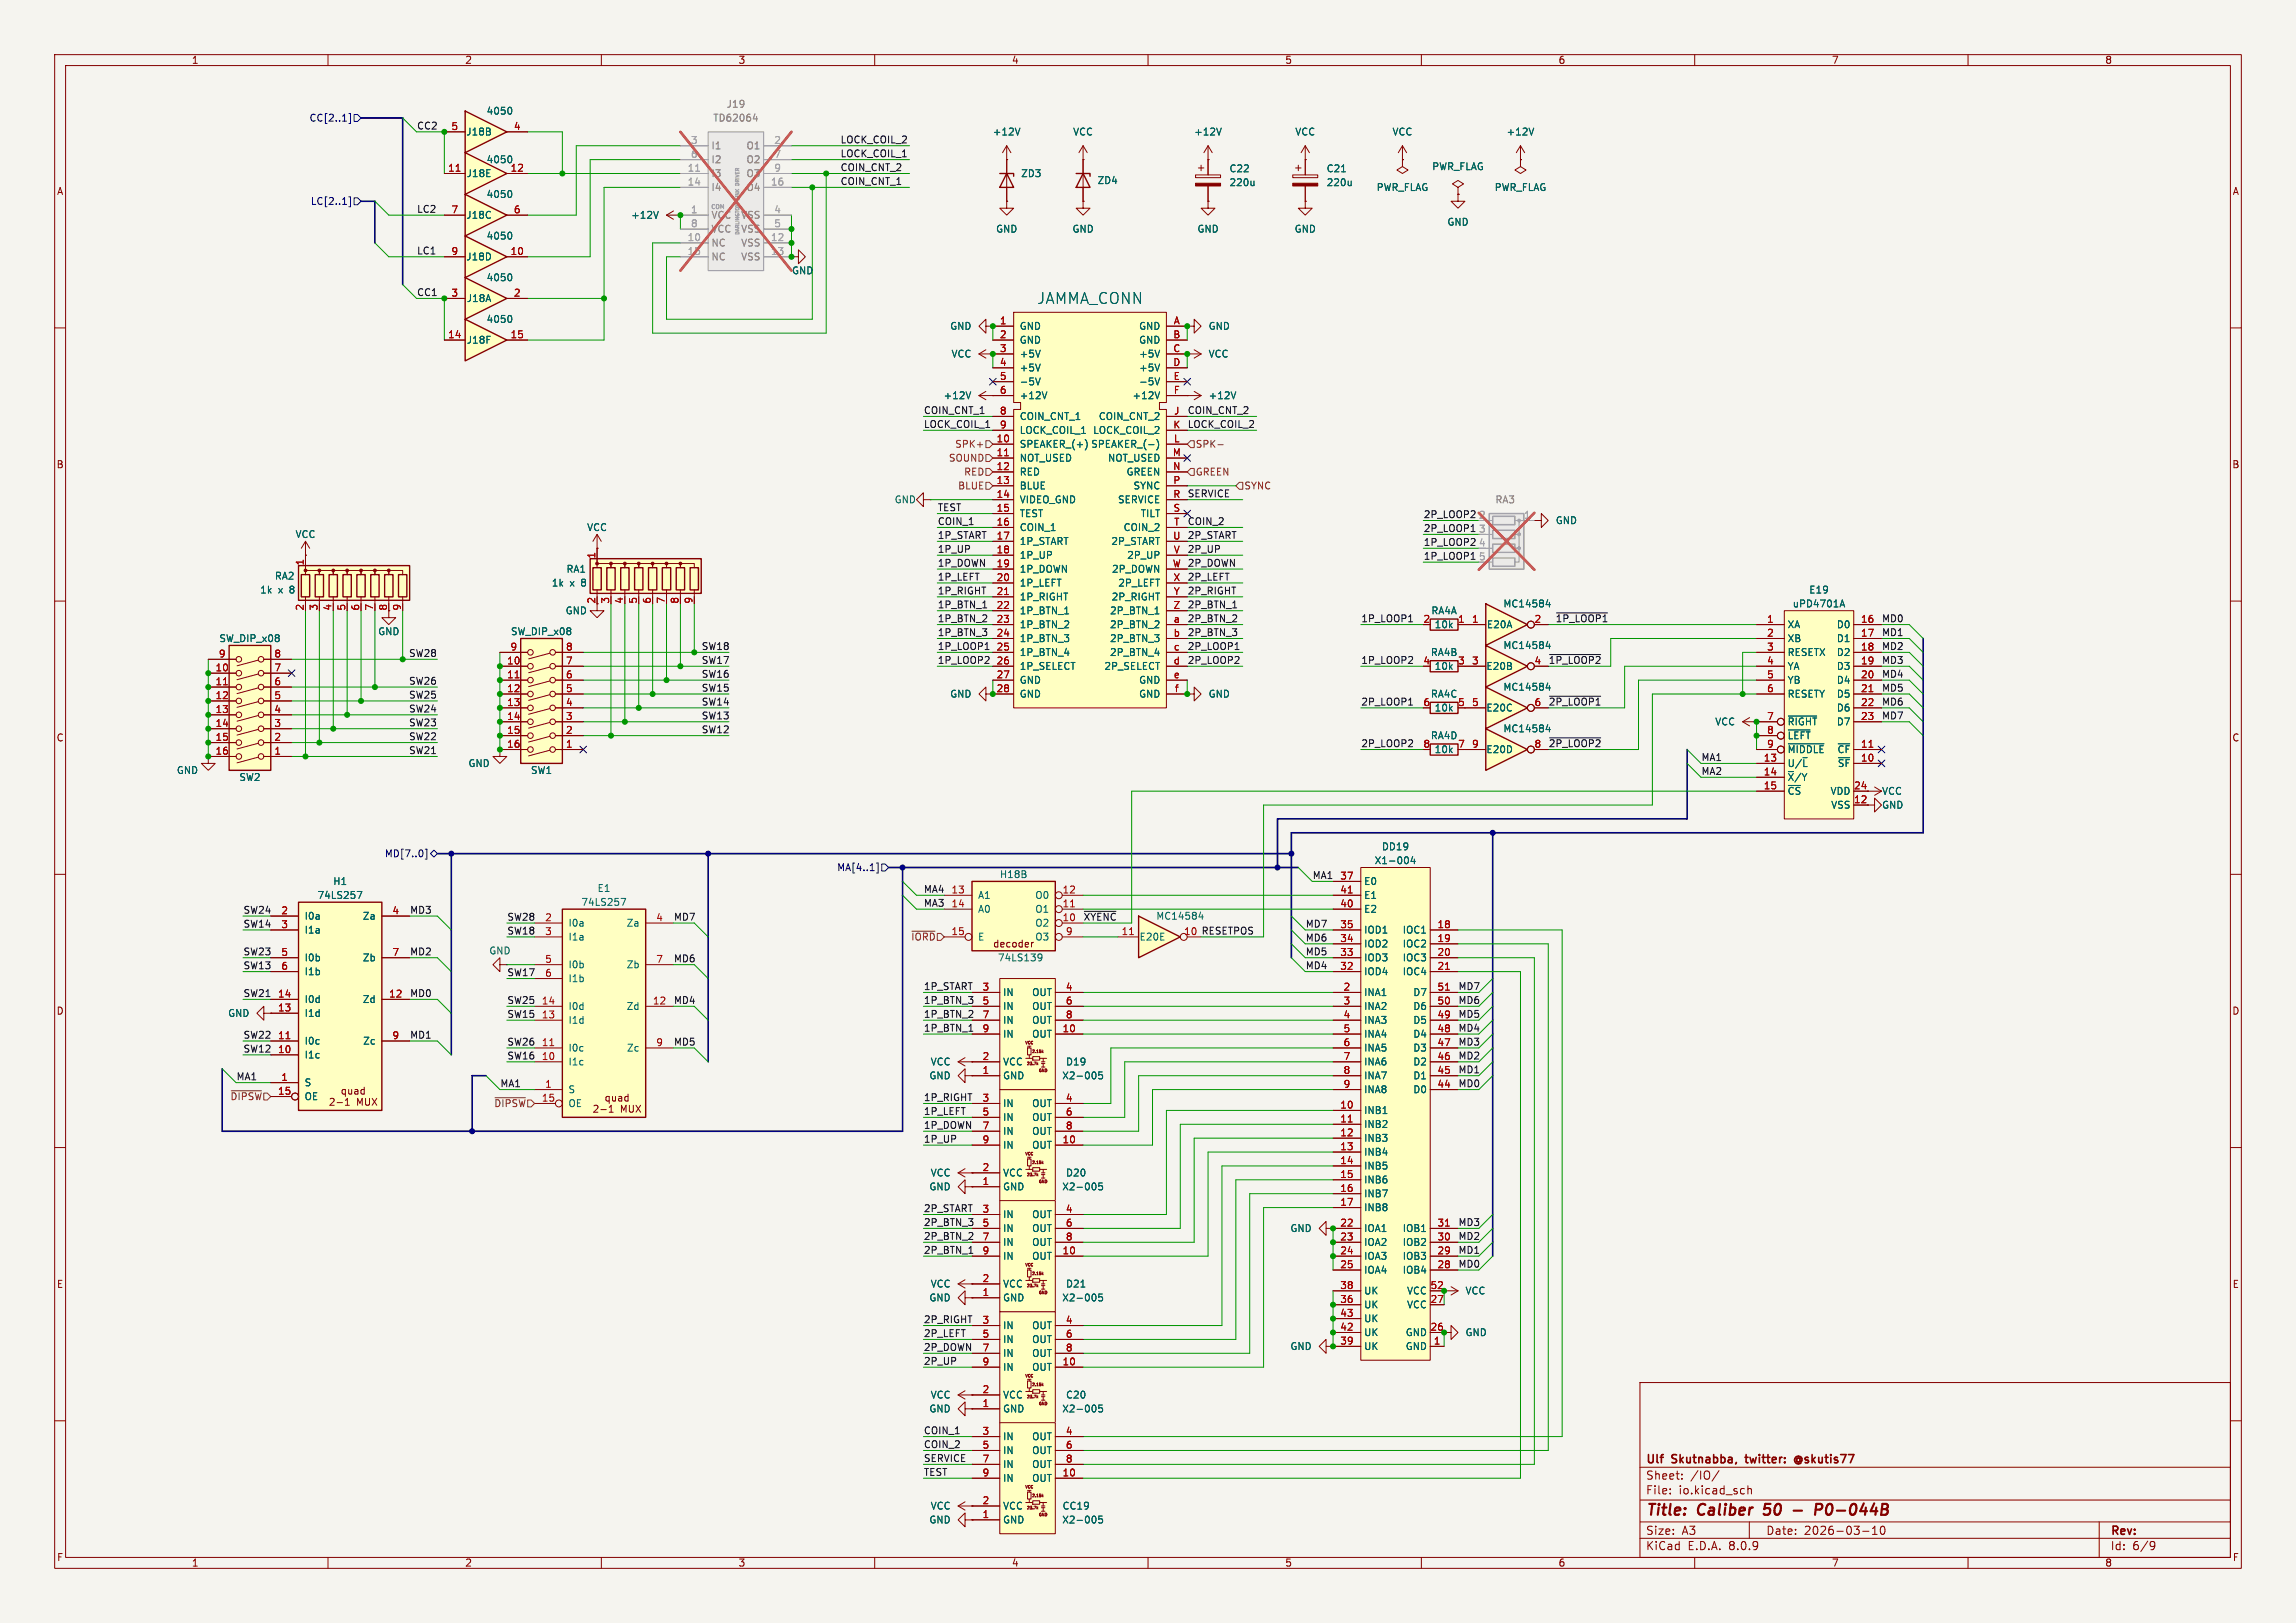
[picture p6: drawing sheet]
<svg xmlns="http://www.w3.org/2000/svg" width="420mm" height="297mm" viewBox="0 0 420 297" stroke-linecap="round" stroke-linejoin="round" font-family="sans-serif">
<defs><g id="words">
<text font-size="2.8" fill="#006464" x="189.7" y="55.8">JAMMA_CONN</text>
<g font-size="2.8" fill="#840000">
<text x="301" y="277.9">Title:</text>
<text x="310.6" y="277.9">Caliber</text>
<text x="323.5" y="277.9">50</text>
<text x="334.5" y="277.9">P0-044B</text>
</g>
<g font-size="2.1" fill="#840000">
<text x="301" y="268.2">Ulf</text>
<text x="305.9" y="268.2">Skutnabba,</text>
<text x="320" y="268.2">twitter:</text>
<text x="329.6" y="268.2">@skutis77</text>
<text x="301" y="273.7">File:</text>
<text x="301" y="271">Sheet:</text>
<text x="307.1" y="273.7">io.kicad_sch</text>
<text x="309.2" y="271">/IO/</text>
<text x="301" y="281.1">Size:</text>
<text x="307.6" y="281.1">A3</text>
<text x="323" y="281.1">Date:</text>
<text x="330" y="281.1">2026-03-10</text>
<text x="386" y="281.3">Rev:</text>
<text x="301" y="283.9">KiCad</text>
<text x="308.7" y="283.9">E.D.A.</text>
<text x="316.3" y="283.9">8.0.9</text>
<text x="386" y="283.9">Id:</text>
<text x="390.1" y="283.9">6/9</text>
</g>
<g font-size="1.8" fill="#840000">
<text x="35" y="11.9">1</text>
<text x="85" y="11.9">2</text>
<text x="135" y="11.9">3</text>
<text x="185" y="11.9">4</text>
<text x="235" y="11.9">5</text>
<text x="285" y="11.9">6</text>
<text x="335" y="11.9">7</text>
<text x="385" y="11.9">8</text>
<text x="10.3" y="35.9">A</text>
<text x="408.3" y="35.9">A</text>
<text x="10.3" y="85.9">B</text>
<text x="408.2" y="85.9">B</text>
<text x="109" y="110.6" transform="rotate(-90 109 110.6)">2</text>
<text x="10.3" y="135.9">C</text>
<text x="408.2" y="135.9">C</text>
<text x="181.6" y="173.6">decoder</text>
<text x="10.3" y="185.9">D</text>
<text x="408.2" y="185.9">D</text>
<text x="10.3" y="235.9">E</text>
<text x="408.3" y="235.9">E</text>
<text x="10.3" y="285.9">F</text>
<text x="35" y="286.9">1</text>
<text x="85" y="286.9">2</text>
<text x="135" y="286.9">3</text>
<text x="185" y="286.9">4</text>
<text x="235" y="286.9">5</text>
<text x="285" y="286.9">6</text>
<text x="335" y="286.9">7</text>
<text x="385" y="286.9">8</text>
<text x="408.3" y="285.9">F</text>
</g>
<g font-size="1.8" fill="#000084">
<text x="56.5" y="22.5">CC[2..1]</text>
<text x="56.8" y="37.7">LC[2..1]</text>
<text x="70.3" y="157.1">MD[7..0]</text>
<text x="153" y="159.6">MA[4..1]</text>
</g>
<g font-size="1.8" fill="#0f0f0f">
<text x="76.2" y="23.8">CC2</text>
<text x="153.7" y="26.3">LOCK_COIL_2</text>
<text x="153.7" y="28.9">LOCK_COIL_1</text>
<text x="153.7" y="31.4">COIN_CNT_2</text>
<text x="153.7" y="33.9">COIN_CNT_1</text>
<text x="76.2" y="39">LC2</text>
<text x="76.2" y="46.6">LC1</text>
<text x="76.2" y="54.3">CC1</text>
<text x="168.9" y="75.9">COIN_CNT_1</text>
<text x="217.2" y="75.9">COIN_CNT_2</text>
<text x="168.9" y="78.4">LOCK_COIL_1</text>
<text x="217.2" y="78.4">LOCK_COIL_2</text>
<text x="171.4" y="93.6">TEST</text>
<text x="217.2" y="91.1">SERVICE</text>
<text x="260.3" y="94.9">2P_LOOP2</text>
<text x="171.4" y="96.2">COIN_1</text>
<text x="171.4" y="101.3">1P_UP</text>
<text x="171.4" y="98.7">1P_START</text>
<text x="217.2" y="101.3">2P_UP</text>
<text x="217.2" y="96.2">COIN_2</text>
<text x="217.2" y="98.7">2P_START</text>
<text x="260.3" y="100">1P_LOOP2</text>
<text x="260.3" y="97.4">2P_LOOP1</text>
<text x="171.4" y="106.3">1P_LEFT</text>
<text x="171.4" y="103.8">1P_DOWN</text>
<text x="214.4" y="103.9">W 2P_DOWN</text>
<text x="217.2" y="106.3">2P_LEFT</text>
<text x="260.3" y="102.5">1P_LOOP1</text>
<text x="171.4" y="111.4">1P_BTN_1</text>
<text x="171.4" y="108.9">1P_RIGHT</text>
<text x="171.4" y="114">1P_BTN_2</text>
<text x="217.2" y="114">2P_BTN_2</text>
<text x="217.2" y="108.9">2P_RIGHT</text>
<text x="217.2" y="111.4">2P_BTN_1</text>
<text x="248.9" y="114">1P_LOOP1</text>
<text x="284.5" y="114">~{1P_LOOP1}</text>
<text x="344.2" y="114">MD0</text>
<text x="128.3" y="119">SW18</text>
<text x="171.4" y="119">1P_LOOP1</text>
<text x="171.4" y="116.5">1P_BTN_3</text>
<text x="217.2" y="116.5">2P_BTN_3</text>
<text x="217.2" y="119">2P_LOOP1</text>
<text x="344.2" y="116.5">MD1</text>
<text x="344.2" y="119">MD2</text>
<text x="74.7" y="125.4">SW26</text>
<text x="74.7" y="120.3">SW28</text>
<text x="128.3" y="121.6">SW17</text>
<text x="128.3" y="124.1">SW16</text>
<text x="171.4" y="121.6">1P_LOOP2</text>
<text x="217.2" y="121.6">2P_LOOP2</text>
<text x="248.9" y="121.6">1P_LOOP2</text>
<text x="283.2" y="121.6">~{1P_LOOP2}</text>
<text x="344.2" y="124.1">MD4</text>
<text x="344.2" y="121.6">MD3</text>
<text x="74.7" y="130.5">SW24</text>
<text x="74.7" y="127.9">SW25</text>
<text x="128.3" y="131.7">SW13</text>
<text x="128.3" y="129.2">SW14</text>
<text x="128.3" y="126.7">SW15</text>
<text x="248.9" y="129.2">2P_LOOP1</text>
<text x="283.2" y="129.2">~{2P_LOOP1}</text>
<text x="344.2" y="126.7">MD5</text>
<text x="344.2" y="131.7">MD7</text>
<text x="344.2" y="129.2">MD6</text>
<text x="74.7" y="133">SW23</text>
<text x="74.7" y="135.5">SW22</text>
<text x="128.3" y="134.3">SW12</text>
<text x="248.9" y="136.8">2P_LOOP2</text>
<text x="283.2" y="136.8">~{2P_LOOP2}</text>
<text x="74.7" y="138.1">SW21</text>
<text x="311.1" y="141.9">MA2</text>
<text x="311.1" y="139.4">MA1</text>
<text x="240" y="160.9">MA1</text>
<text x="44.4" y="167.3">SW24</text>
<text x="74.9" y="167.3">MD3</text>
<text x="168.9" y="166">MA3</text>
<text x="168.9" y="163.5">MA4</text>
<text x="44.4" y="169.8">SW14</text>
<text x="92.7" y="168.6">SW28</text>
<text x="92.7" y="171.1">SW18</text>
<text x="123.2" y="168.6">MD7</text>
<text x="198.1" y="168.6">~{XYENC}</text>
<text x="219.7" y="171.1">RESETPOS</text>
<text x="238.8" y="169.8">MD7</text>
<text x="238.8" y="172.4">MD6</text>
<text x="44.4" y="177.5">SW13</text>
<text x="44.4" y="174.9">SW23</text>
<text x="74.9" y="174.9">MD2</text>
<text x="92.7" y="178.7">SW17</text>
<text x="123.2" y="176.2">MD6</text>
<text x="238.8" y="177.5">MD4</text>
<text x="238.8" y="174.9">MD5</text>
<text x="44.4" y="182.5">SW21</text>
<text x="74.9" y="182.5">MD0</text>
<text x="92.7" y="183.8">SW25</text>
<text x="123.2" y="183.8">MD4</text>
<text x="168.9" y="181.3">1P_START</text>
<text x="168.9" y="183.8">1P_BTN_3</text>
<text x="266.7" y="183.8">MD6</text>
<text x="266.7" y="181.3">MD7</text>
<text x="44.4" y="190.2">SW22</text>
<text x="74.9" y="190.2">MD1</text>
<text x="92.7" y="191.4">SW26</text>
<text x="92.7" y="186.3">SW15</text>
<text x="123.2" y="191.4">MD5</text>
<text x="168.9" y="186.3">1P_BTN_2</text>
<text x="168.9" y="188.9">1P_BTN_1</text>
<text x="266.7" y="186.3">MD5</text>
<text x="266.7" y="188.9">MD4</text>
<text x="266.7" y="191.4">MD3</text>
<text x="43.2" y="197.8">MA1</text>
<text x="44.4" y="192.7">SW12</text>
<text x="92.7" y="194">SW16</text>
<text x="266.7" y="194">MD2</text>
<text x="266.7" y="196.5">MD1</text>
<text x="91.4" y="199">MA1</text>
<text x="168.9" y="201.6">1P_RIGHT</text>
<text x="266.7" y="199">MD0</text>
<text x="168.9" y="206.7">1P_DOWN</text>
<text x="168.9" y="204.1">1P_LEFT</text>
<text x="168.9" y="209.2">1P_UP</text>
<text x="168.9" y="221.9">2P_START</text>
<text x="168.9" y="227">2P_BTN_2</text>
<text x="168.9" y="224.4">2P_BTN_3</text>
<text x="266.7" y="224.4">MD3</text>
<text x="266.7" y="227">MD2</text>
<text x="168.9" y="229.5">2P_BTN_1</text>
<text x="266.7" y="232.1">MD0</text>
<text x="266.7" y="229.5">MD1</text>
<text x="168.9" y="244.8">2P_LEFT</text>
<text x="168.9" y="242.2">2P_RIGHT</text>
<text x="168.9" y="249.8">2P_UP</text>
<text x="168.9" y="247.3">2P_DOWN</text>
<text x="168.9" y="262.5">COIN_1</text>
<text x="168.9" y="267.6">SERVICE</text>
<text x="168.9" y="265.1">COIN_2</text>
<text x="168.9" y="270.2">TEST</text>
</g>
<g font-size="1.8" fill="#a90000">
<text x="82.5" y="23.9">5</text>
<text x="93.9" y="23.9">4</text>
<text x="81.9" y="31.5">11</text>
<text x="93.3" y="31.5">12</text>
<text x="82.5" y="39.1">7</text>
<text x="93.9" y="39.1">6</text>
<text x="82.5" y="46.7">9</text>
<text x="93.3" y="46.7">10</text>
<text x="82.5" y="54.4">3</text>
<text x="93.9" y="54.4">2</text>
<text x="182.8" y="59.4">1</text>
<text x="214.6" y="59.4">A</text>
<text x="81.9" y="62">14</text>
<text x="93.3" y="62">15</text>
<text x="182.8" y="62">2</text>
<text x="182.8" y="64.5">3</text>
<text x="214.5" y="62">B</text>
<text x="214.5" y="64.5">C</text>
<text x="182.8" y="67.1">4</text>
<text x="182.8" y="69.6">5</text>
<text x="214.5" y="67.1">D</text>
<text x="214.6" y="69.6">E</text>
<text x="182.8" y="72.1">6</text>
<text x="182.8" y="75.9">8</text>
<text x="214.6" y="72.1">F</text>
<text x="214.7" y="75.9">J</text>
<text x="182.2" y="81">10</text>
<text x="182.2" y="83.6">11</text>
<text x="182.8" y="78.5">9</text>
<text x="214.4" y="83.6">M</text>
<text x="214.5" y="78.5">K</text>
<text x="214.6" y="81">L</text>
<text x="182.2" y="86.1">12</text>
<text x="182.2" y="88.6">13</text>
<text x="214.5" y="86.1">N</text>
<text x="214.5" y="88.6">P</text>
<text x="182.2" y="91.2">14</text>
<text x="182.2" y="93.7">15</text>
<text x="214.5" y="91.2">R</text>
<text x="214.6" y="93.7">S</text>
<text x="182.2" y="96.3">16</text>
<text x="182.2" y="98.8">17</text>
<text x="182.2" y="101.3">18</text>
<text x="214.5" y="98.8">U</text>
<text x="214.6" y="101.3">V</text>
<text x="214.7" y="96.3">T</text>
<text x="55.6" y="103.6" transform="rotate(-90 55.6 103.6)">1</text>
<text x="109" y="102.3" transform="rotate(-90 109 102.3)">1</text>
<text x="182.2" y="103.9">19</text>
<text x="182.2" y="106.4">20</text>
<text x="214.4" y="103.9">W</text>
<text x="214.6" y="106.4">X</text>
<text x="55.6" y="111.8" transform="rotate(-90 55.6 111.8)">2</text>
<text x="58.2" y="111.8" transform="rotate(-90 58.2 111.8)">3</text>
<text x="60.7" y="111.8" transform="rotate(-90 60.7 111.8)">4</text>
<text x="63.2" y="111.8" transform="rotate(-90 63.2 111.8)">5</text>
<text x="65.8" y="111.8" transform="rotate(-90 65.8 111.8)">6</text>
<text x="68.3" y="111.8" transform="rotate(-90 68.3 111.8)">7</text>
<text x="70.9" y="111.8" transform="rotate(-90 70.9 111.8)">8</text>
<text x="73.4" y="111.8" transform="rotate(-90 73.4 111.8)">9</text>
<text x="111.5" y="110.6" transform="rotate(-90 111.5 110.6)">3</text>
<text x="114" y="110.6" transform="rotate(-90 114 110.6)">4</text>
<text x="116.6" y="110.6" transform="rotate(-90 116.6 110.6)">5</text>
<text x="119.1" y="110.6" transform="rotate(-90 119.1 110.6)">6</text>
<text x="121.7" y="110.6" transform="rotate(-90 121.7 110.6)">7</text>
<text x="124.2" y="110.6" transform="rotate(-90 124.2 110.6)">8</text>
<text x="126.7" y="110.6" transform="rotate(-90 126.7 110.6)">9</text>
<text x="182.2" y="109">21</text>
<text x="182.2" y="111.5">22</text>
<text x="214.6" y="111.5">Z</text>
<text x="214.6" y="109">Y</text>
<text x="93.3" y="119.1">9</text>
<text x="103.4" y="119.1">8</text>
<text x="182.2" y="114">23</text>
<text x="182.2" y="116.6">24</text>
<text x="182.2" y="119.1">25</text>
<text x="214.6" y="114">a</text>
<text x="214.6" y="116.6">b</text>
<text x="214.6" y="119.1">c</text>
<text x="260.3" y="114">2</text>
<text x="266.6" y="114">1</text>
<text x="269.2" y="114">1</text>
<text x="280.6" y="114">2</text>
<text x="323.1" y="114">1</text>
<text x="323.1" y="116.6">2</text>
<text x="323.1" y="119.1">3</text>
<text x="340.3" y="114">16</text>
<text x="340.3" y="116.6">17</text>
<text x="340.3" y="119.1">18</text>
<text x="39.3" y="122.9">10</text>
<text x="39.3" y="125.5">11</text>
<text x="39.9" y="120.4">9</text>
<text x="50.1" y="125.5">6</text>
<text x="50.1" y="122.9">7</text>
<text x="50.1" y="120.4">8</text>
<text x="92.7" y="121.7">10</text>
<text x="92.7" y="124.2">11</text>
<text x="103.4" y="124.2">6</text>
<text x="103.4" y="121.7">7</text>
<text x="182.2" y="121.7">26</text>
<text x="182.2" y="124.2">27</text>
<text x="214.6" y="121.7">d</text>
<text x="214.6" y="124.2">e</text>
<text x="260.3" y="121.7">4</text>
<text x="266.6" y="121.7">3</text>
<text x="269.2" y="121.7">3</text>
<text x="280.6" y="121.7">4</text>
<text x="323.1" y="121.7">4</text>
<text x="323.1" y="124.2">5</text>
<text x="340.3" y="121.7">19</text>
<text x="340.3" y="124.2">20</text>
<text x="39.3" y="128">12</text>
<text x="39.3" y="130.6">13</text>
<text x="50.1" y="130.6">4</text>
<text x="50.1" y="128">5</text>
<text x="92.7" y="126.7">12</text>
<text x="92.7" y="129.3">13</text>
<text x="92.7" y="131.8">14</text>
<text x="103.4" y="131.8">3</text>
<text x="103.4" y="129.3">4</text>
<text x="103.4" y="126.7">5</text>
<text x="182.2" y="126.7">28</text>
<text x="214.8" y="126.7">f</text>
<text x="260.3" y="129.3">6</text>
<text x="266.6" y="129.3">5</text>
<text x="269.2" y="129.3">5</text>
<text x="280.6" y="129.3">6</text>
<text x="323.1" y="126.7">6</text>
<text x="323.1" y="131.8">7</text>
<text x="340.3" y="126.7">21</text>
<text x="340.3" y="129.3">22</text>
<text x="340.3" y="131.8">23</text>
<text x="39.3" y="133.1">14</text>
<text x="39.3" y="135.6">15</text>
<text x="50.1" y="135.6">2</text>
<text x="50.1" y="133.1">3</text>
<text x="92.7" y="134.4">15</text>
<text x="92.7" y="136.9">16</text>
<text x="103.4" y="136.9">1</text>
<text x="103.4" y="134.4">2</text>
<text x="260.3" y="136.9">8</text>
<text x="266.6" y="136.9">7</text>
<text x="269.2" y="136.9">9</text>
<text x="280.6" y="136.9">8</text>
<text x="323.1" y="134.4">8</text>
<text x="323.1" y="136.9">9</text>
<text x="340.3" y="136.9">11</text>
<text x="39.3" y="138.2">16</text>
<text x="50.1" y="138.2">1</text>
<text x="322.5" y="139.4">13</text>
<text x="322.5" y="142">14</text>
<text x="340.3" y="139.4">10</text>
<text x="322.5" y="144.5">15</text>
<text x="339" y="147.1">12</text>
<text x="339" y="144.5">24</text>
<text x="245.1" y="161">37</text>
<text x="51.4" y="167.4">2</text>
<text x="71.7" y="167.4">4</text>
<text x="173.9" y="163.6">13</text>
<text x="173.9" y="166.1">14</text>
<text x="194.3" y="166.1">11</text>
<text x="194.3" y="163.6">12</text>
<text x="245.1" y="166.1">40</text>
<text x="245.1" y="163.6">41</text>
<text x="51.4" y="169.9">3</text>
<text x="99.6" y="168.7">2</text>
<text x="99.6" y="171.2">3</text>
<text x="119.9" y="168.7">4</text>
<text x="173.9" y="171.2">15</text>
<text x="194.3" y="168.7">10</text>
<text x="194.9" y="171.2">9</text>
<text x="205.1" y="171.2">11</text>
<text x="216.5" y="171.2">10</text>
<text x="245.1" y="172.5">34</text>
<text x="245.1" y="169.9">35</text>
<text x="262.8" y="169.9">18</text>
<text x="262.8" y="172.5">19</text>
<text x="51.4" y="175">5</text>
<text x="51.4" y="177.5">6</text>
<text x="71.7" y="175">7</text>
<text x="99.6" y="176.3">5</text>
<text x="99.6" y="178.8">6</text>
<text x="119.9" y="176.3">7</text>
<text x="245.1" y="177.5">32</text>
<text x="245.1" y="175">33</text>
<text x="262.8" y="175">20</text>
<text x="262.8" y="177.5">21</text>
<text x="50.8" y="185.2">13</text>
<text x="50.8" y="182.6">14</text>
<text x="71.1" y="182.6">12</text>
<text x="99" y="183.9">14</text>
<text x="119.3" y="183.9">12</text>
<text x="179.6" y="181.4">3</text>
<text x="179.6" y="183.9">5</text>
<text x="194.9" y="181.4">4</text>
<text x="194.9" y="183.9">6</text>
<text x="245.7" y="181.4">2</text>
<text x="245.7" y="183.9">3</text>
<text x="262.8" y="183.9">50</text>
<text x="262.8" y="181.4">51</text>
<text x="50.8" y="190.2">11</text>
<text x="71.7" y="190.2">9</text>
<text x="99" y="191.5">11</text>
<text x="99" y="186.4">13</text>
<text x="119.9" y="191.5">9</text>
<text x="179.6" y="186.4">7</text>
<text x="179.6" y="189">9</text>
<text x="194.3" y="189">10</text>
<text x="194.9" y="186.4">8</text>
<text x="245.7" y="186.4">4</text>
<text x="245.7" y="189">5</text>
<text x="245.7" y="191.5">6</text>
<text x="262.8" y="191.5">47</text>
<text x="262.8" y="189">48</text>
<text x="262.8" y="186.4">49</text>
<text x="50.8" y="192.8">10</text>
<text x="51.4" y="197.9">1</text>
<text x="99" y="194.1">10</text>
<text x="179.6" y="196.6">1</text>
<text x="179.6" y="194.1">2</text>
<text x="245.7" y="194.1">7</text>
<text x="245.7" y="196.6">8</text>
<text x="262.8" y="196.6">45</text>
<text x="262.8" y="194.1">46</text>
<text x="50.8" y="200.4">15</text>
<text x="99" y="201.7">15</text>
<text x="99.6" y="199.1">1</text>
<text x="179.6" y="201.7">3</text>
<text x="194.9" y="201.7">4</text>
<text x="245.1" y="202.9">10</text>
<text x="245.7" y="199.1">9</text>
<text x="262.8" y="199.1">44</text>
<text x="179.6" y="204.2">5</text>
<text x="179.6" y="206.8">7</text>
<text x="179.6" y="209.3">9</text>
<text x="194.3" y="209.3">10</text>
<text x="194.9" y="204.2">6</text>
<text x="194.9" y="206.8">8</text>
<text x="245.1" y="205.5">11</text>
<text x="245.1" y="208">12</text>
<text x="179.6" y="214.4">2</text>
<text x="245.1" y="210.6">13</text>
<text x="245.1" y="213.1">14</text>
<text x="245.1" y="215.6">15</text>
<text x="179.6" y="216.9">1</text>
<text x="179.6" y="222">3</text>
<text x="194.9" y="222">4</text>
<text x="245.1" y="218.2">16</text>
<text x="245.1" y="220.7">17</text>
<text x="179.6" y="224.5">5</text>
<text x="179.6" y="227.1">7</text>
<text x="194.9" y="224.5">6</text>
<text x="194.9" y="227.1">8</text>
<text x="245.1" y="224.5">22</text>
<text x="245.1" y="227.1">23</text>
<text x="262.8" y="227.1">30</text>
<text x="262.8" y="224.5">31</text>
<text x="179.6" y="229.6">9</text>
<text x="194.3" y="229.6">10</text>
<text x="245.1" y="229.6">24</text>
<text x="245.1" y="232.2">25</text>
<text x="262.8" y="232.2">28</text>
<text x="262.8" y="229.6">29</text>
<text x="179.6" y="237.2">1</text>
<text x="179.6" y="234.7">2</text>
<text x="245.1" y="238.5">36</text>
<text x="245.1" y="236">38</text>
<text x="261.6" y="238.5">27</text>
<text x="261.6" y="236">52</text>
<text x="179.6" y="242.3">3</text>
<text x="179.6" y="244.9">5</text>
<text x="194.9" y="242.3">4</text>
<text x="194.9" y="244.9">6</text>
<text x="245.1" y="243.6">42</text>
<text x="245.1" y="241">43</text>
<text x="261.6" y="243.6">26</text>
<text x="179.6" y="247.4">7</text>
<text x="179.6" y="249.9">9</text>
<text x="194.3" y="249.9">10</text>
<text x="194.9" y="247.4">8</text>
<text x="245.1" y="246.1">39</text>
<text x="262.2" y="246.1">1</text>
<text x="179.6" y="257.6">1</text>
<text x="179.6" y="255">2</text>
<text x="179.6" y="262.6">3</text>
<text x="194.9" y="262.6">4</text>
<text x="179.6" y="265.2">5</text>
<text x="179.6" y="267.7">7</text>
<text x="194.9" y="265.2">6</text>
<text x="194.9" y="267.7">8</text>
<text x="179.6" y="275.3">2</text>
<text x="179.6" y="270.3">9</text>
<text x="194.3" y="270.3">10</text>
<text x="179.6" y="277.9">1</text>
</g>
<g font-size="1.8" fill="#006464">
<text x="88.9" y="21.2">4050</text>
<text x="85.2" y="25">J18B</text>
<text x="181.5" y="25">+12V</text>
<text x="196.2" y="25">VCC</text>
<text x="218.3" y="25">+12V</text>
<text x="236.8" y="25">VCC</text>
<text x="254.6" y="25">VCC</text>
<text x="275.5" y="25">+12V</text>
<text x="85.3" y="32.6">J18E</text>
<text x="88.9" y="30.1">4050</text>
<text x="186.7" y="32.6">ZD3</text>
<text x="200.7" y="33.9">ZD4</text>
<text x="224.8" y="34.3">220u</text>
<text x="224.8" y="31.7">C22</text>
<text x="242.6" y="34.3">220u</text>
<text x="242.6" y="31.7">C21</text>
<text x="251.7" y="35.2">PWR_FLAG</text>
<text x="261.9" y="31.3">PWR_FLAG</text>
<text x="273.3" y="35.2">PWR_FLAG</text>
<text x="85.2" y="40.2">J18C</text>
<text x="88.9" y="36.4">4050</text>
<text x="115.4" y="40.2">+12V</text>
<text x="264.7" y="41.5">GND</text>
<text x="85.2" y="47.9">J18D</text>
<text x="88.9" y="44">4050</text>
<text x="182.1" y="42.8">GND</text>
<text x="196.1" y="42.8">GND</text>
<text x="218.9" y="42.8">GND</text>
<text x="236.7" y="42.8">GND</text>
<text x="88.9" y="51.7">4050</text>
<text x="144.8" y="50.4">GND</text>
<text x="85.3" y="55.5">J18A</text>
<text x="88.9" y="59.3">4050</text>
<text x="85.3" y="63.1">J18F</text>
<text x="173.7" y="60.6">GND</text>
<text x="174" y="65.6">VCC</text>
<text x="186.4" y="60.6">GND</text>
<text x="186.4" y="63.1">GND</text>
<text x="186.4" y="65.6">+5V</text>
<text x="208.3" y="60.6">GND</text>
<text x="208.3" y="63.1">GND</text>
<text x="208.3" y="65.6">+5V</text>
<text x="221" y="60.6">GND</text>
<text x="221" y="65.6">VCC</text>
<text x="186.4" y="68.2">+5V</text>
<text x="186.4" y="70.7">-5V</text>
<text x="208.3" y="68.2">+5V</text>
<text x="208.3" y="70.7">-5V</text>
<text x="172.5" y="73.3">+12V</text>
<text x="186.4" y="73.3">+12V</text>
<text x="186.4" y="77.1">COIN_CNT_1</text>
<text x="200.9" y="77.1">COIN_CNT_2</text>
<text x="207.1" y="73.3">+12V</text>
<text x="221" y="73.3">+12V</text>
<text x="186.4" y="82.1">SPEAKER_(+)</text>
<text x="186.4" y="79.6">LOCK_COIL_1</text>
<text x="199.5" y="82.1">SPEAKER_(-)</text>
<text x="199.9" y="79.6">LOCK_COIL_2</text>
<text x="186.4" y="84.7">NOT_USED</text>
<text x="186.4" y="87.2">RED</text>
<text x="186.4" y="89.8">BLUE</text>
<text x="202.6" y="84.7">NOT_USED</text>
<text x="206" y="87.2">GREEN</text>
<text x="207.2" y="89.8">SYNC</text>
<text x="163.6" y="92.3">GND</text>
<text x="186.4" y="92.3">VIDEO_GND</text>
<text x="186.4" y="94.8">TEST</text>
<text x="204.4" y="92.3">SERVICE</text>
<text x="208.6" y="94.8">TILT</text>
<text x="54" y="98.7">VCC</text>
<text x="107.3" y="97.4">VCC</text>
<text x="186.4" y="97.4">COIN_1</text>
<text x="186.4" y="99.9">1P_START</text>
<text x="203.2" y="99.9">2P_START</text>
<text x="205.4" y="97.4">COIN_2</text>
<text x="284.5" y="96.1">GND</text>
<text x="50.2" y="106.3">RA2</text>
<text x="100.8" y="107.5">1k</text>
<text x="103.5" y="105">RA1</text>
<text x="104.2" y="107.5">x</text>
<text x="106.4" y="107.5">8</text>
<text x="186.4" y="102.5">1P_UP</text>
<text x="186.4" y="105">1P_DOWN</text>
<text x="186.4" y="107.5">1P_LEFT</text>
<text x="203.3" y="105">2P_DOWN</text>
<text x="204.5" y="107.5">2P_LEFT</text>
<text x="206.1" y="102.5">2P_UP</text>
<text x="47.5" y="108.8">1k</text>
<text x="50.9" y="108.8">x</text>
<text x="53.1" y="108.8">8</text>
<text x="103.4" y="112.6">GND</text>
<text x="186.4" y="110.1">1P_RIGHT</text>
<text x="186.4" y="112.6">1P_BTN_1</text>
<text x="202.9" y="112.6">2P_BTN_1</text>
<text x="203.3" y="110.1">2P_RIGHT</text>
<text x="261.7" y="112.6">RA4A</text>
<text x="274.9" y="111.4">MC14584</text>
<text x="327.8" y="111.4">uPD4701A</text>
<text x="330.9" y="108.8">E19</text>
<text x="40" y="117.7">SW_DIP_x08</text>
<text x="69.1" y="116.4">GND</text>
<text x="93.4" y="116.4">SW_DIP_x08</text>
<text x="186.4" y="115.2">1P_BTN_2</text>
<text x="186.4" y="117.7">1P_BTN_3</text>
<text x="202.9" y="115.2">2P_BTN_2</text>
<text x="202.9" y="117.7">2P_BTN_3</text>
<text x="262.3" y="115.2">10k</text>
<text x="271.9" y="115.2">E20A</text>
<text x="274.9" y="119">MC14584</text>
<text x="326.9" y="115.2">XA</text>
<text x="326.9" y="117.7">XB</text>
<text x="335.9" y="115.2">D0</text>
<text x="335.9" y="117.7">D1</text>
<text x="186.4" y="120.2">1P_BTN_4</text>
<text x="186.4" y="122.8">1P_SELECT</text>
<text x="186.4" y="125.3">GND</text>
<text x="201.9" y="122.8">2P_SELECT</text>
<text x="202.9" y="120.2">2P_BTN_4</text>
<text x="208.3" y="125.3">GND</text>
<text x="261.6" y="120.2">RA4B</text>
<text x="262.3" y="122.8">10k</text>
<text x="271.8" y="122.8">E20B</text>
<text x="326.9" y="120.2">RESETX</text>
<text x="326.9" y="122.8">YA</text>
<text x="326.9" y="125.3">YB</text>
<text x="335.9" y="120.2">D2</text>
<text x="335.9" y="122.8">D3</text>
<text x="335.9" y="125.3">D4</text>
<text x="173.7" y="127.9">GND</text>
<text x="186.4" y="127.9">GND</text>
<text x="208.3" y="127.9">GND</text>
<text x="221" y="127.9">GND</text>
<text x="261.6" y="127.9">RA4C</text>
<text x="262.3" y="130.4">10k</text>
<text x="271.8" y="130.4">E20C</text>
<text x="274.9" y="126.6">MC14584</text>
<text x="326.9" y="127.9">RESETY</text>
<text x="335.9" y="127.9">D5</text>
<text x="335.9" y="130.4">D6</text>
<text x="261.6" y="135.5">RA4D</text>
<text x="274.9" y="134.2">MC14584</text>
<text x="313.7" y="132.9">VCC</text>
<text x="326.9" y="132.9">~{RIGHT}</text>
<text x="326.9" y="135.5">~{LEFT}</text>
<text x="335.9" y="132.9">D7</text>
<text x="32.3" y="141.8">GND</text>
<text x="43.7" y="143.1">SW2</text>
<text x="85.6" y="140.6">GND</text>
<text x="97" y="141.8">SW1</text>
<text x="262.3" y="138">10k</text>
<text x="271.8" y="138">E20D</text>
<text x="326.9" y="140.6">U/~{L}</text>
<text x="326.9" y="143.1">~{X}/Y</text>
<text x="326.9" y="138">~{MIDDLE}~{CF}</text>
<text x="336.1" y="140.6">~{SF}</text>
<text x="326.9" y="145.6">~{CS}</text>
<text x="334.8" y="145.6">VDD</text>
<text x="334.9" y="148.2">VSS</text>
<text x="344.2" y="148.2">GND</text>
<text x="344.2" y="145.6">VCC</text>
<text x="252.7" y="155.8">DD19</text>
<text x="182.8" y="160.9">H18B</text>
<text x="251.4" y="158.3">X1-004</text>
<text x="58" y="164.7">74LS257</text>
<text x="60.9" y="162.2">H1</text>
<text x="106.2" y="166">74LS257</text>
<text x="109.2" y="163.4">E1</text>
<text x="178.8" y="164.7">A1</text>
<text x="178.8" y="167.2">A0</text>
<text x="189.3" y="167.2">O1</text>
<text x="189.3" y="164.7">O0</text>
<text x="249.4" y="162.2">E0</text>
<text x="249.4" y="167.2">E2</text>
<text x="249.4" y="164.7">E1</text>
<text x="55.6" y="168.5">I0a</text>
<text x="55.6" y="171">I1a</text>
<text x="66.3" y="168.5">Za</text>
<text x="103.9" y="169.8">I0a</text>
<text x="103.9" y="172.3">I1a</text>
<text x="114.5" y="169.8">Za</text>
<text x="178.8" y="172.3">E</text>
<text x="189.3" y="169.8">O2</text>
<text x="189.3" y="172.3">O3</text>
<text x="208.4" y="172.3">E20E</text>
<text x="211.4" y="168.5">MC14584</text>
<text x="249.4" y="173.6">IOD2</text>
<text x="249.4" y="171">IOD1</text>
<text x="256.5" y="171">IOC1</text>
<text x="256.5" y="173.6">IOC2</text>
<text x="55.6" y="176.1">I0b</text>
<text x="55.6" y="178.7">I1b</text>
<text x="66.3" y="176.1">Zb</text>
<text x="89.4" y="174.9">GND</text>
<text x="103.9" y="177.4">I0b</text>
<text x="103.9" y="179.9">I1b</text>
<text x="114.5" y="177.4">Zb</text>
<text x="182.4" y="176.1">74LS139</text>
<text x="249.4" y="178.7">IOD4</text>
<text x="249.4" y="176.1">IOD3</text>
<text x="256.5" y="176.1">IOC3</text>
<text x="256.5" y="178.7">IOC4</text>
<text x="55.6" y="183.7">I0d</text>
<text x="66.3" y="183.7">Zd</text>
<text x="103.9" y="185">I0d</text>
<text x="114.5" y="185">Zd</text>
<text x="183.4" y="182.5">IN</text>
<text x="183.4" y="185">IN</text>
<text x="188.7" y="182.5">OUT</text>
<text x="188.7" y="185">OUT</text>
<text x="249.4" y="182.5">INA1</text>
<text x="249.4" y="185">INA2</text>
<text x="258.4" y="185">D6</text>
<text x="258.4" y="182.5">D7</text>
<text x="41.6" y="186.3">GND</text>
<text x="55.6" y="191.4">I0c</text>
<text x="55.6" y="186.3">I1d</text>
<text x="66.3" y="191.4">Zc</text>
<text x="103.9" y="187.6">I1d</text>
<text x="183.4" y="187.6">IN</text>
<text x="183.4" y="190.1">IN</text>
<text x="188.7" y="190.1">OUT</text>
<text x="188.7" y="187.6">OUT</text>
<text x="249.4" y="187.6">INA3</text>
<text x="249.4" y="190.1">INA4</text>
<text x="258.4" y="190.1">D4</text>
<text x="258.4" y="187.6">D5</text>
<text x="55.6" y="193.9">I1c</text>
<text x="103.9" y="195.2">I1c</text>
<text x="103.9" y="192.6">I0c</text>
<text x="114.6" y="192.6">Zc</text>
<text x="169.9" y="197.7">GND</text>
<text x="170.1" y="195.2">VCC</text>
<text x="183.4" y="197.7">GND</text>
<text x="183.4" y="195.2">VCC</text>
<text x="194.2" y="197.7">X2-005</text>
<text x="194.9" y="195.2">D19</text>
<text x="249.4" y="192.6">INA5</text>
<text x="249.4" y="195.2">INA6</text>
<text x="249.4" y="197.7">INA7</text>
<text x="258.4" y="197.7">D1</text>
<text x="258.4" y="195.2">D2</text>
<text x="258.4" y="192.6">D3</text>
<text x="55.6" y="199">S</text>
<text x="55.6" y="201.5">OE</text>
<text x="103.9" y="200.3">S</text>
<text x="103.9" y="202.8">OE</text>
<text x="183.4" y="202.8">IN</text>
<text x="188.7" y="202.8">OUT</text>
<text x="249.4" y="200.3">INA8</text>
<text x="258.4" y="200.3">D0</text>
<text x="183.4" y="205.3">IN</text>
<text x="183.4" y="207.9">IN</text>
<text x="188.7" y="205.3">OUT</text>
<text x="188.7" y="207.9">OUT</text>
<text x="249.4" y="204.1">INB1</text>
<text x="249.4" y="206.6">INB2</text>
<text x="249.4" y="209.1">INB3</text>
<text x="170.1" y="215.5">VCC</text>
<text x="183.4" y="215.5">VCC</text>
<text x="183.4" y="210.4">IN</text>
<text x="188.7" y="210.4">OUT</text>
<text x="194.9" y="215.5">D20</text>
<text x="249.4" y="211.7">INB4</text>
<text x="249.4" y="214.2">INB5</text>
<text x="169.9" y="218">GND</text>
<text x="183.4" y="218">GND</text>
<text x="194.2" y="218">X2-005</text>
<text x="249.4" y="216.8">INB6</text>
<text x="249.4" y="219.3">INB7</text>
<text x="249.4" y="221.8">INB8</text>
<text x="183.4" y="223.1">IN</text>
<text x="183.4" y="225.7">IN</text>
<text x="188.7" y="223.1">OUT</text>
<text x="188.7" y="225.7">OUT</text>
<text x="235.9" y="225.7">GND</text>
<text x="249.4" y="225.7">IOA1</text>
<text x="256.5" y="225.7">IOB1</text>
<text x="183.4" y="228.2">IN</text>
<text x="183.4" y="230.7">IN</text>
<text x="188.7" y="230.7">OUT</text>
<text x="188.7" y="228.2">OUT</text>
<text x="249.4" y="228.2">IOA2</text>
<text x="249.4" y="230.7">IOA3</text>
<text x="249.4" y="233.3">IOA4</text>
<text x="256.5" y="233.3">IOB4</text>
<text x="256.5" y="230.7">IOB3</text>
<text x="256.5" y="228.2">IOB2</text>
<text x="169.9" y="238.4">GND</text>
<text x="170.1" y="235.8">VCC</text>
<text x="183.4" y="238.4">GND</text>
<text x="183.4" y="235.8">VCC</text>
<text x="194.2" y="238.4">X2-005</text>
<text x="194.9" y="235.8">D21</text>
<text x="249.4" y="239.6">UK</text>
<text x="249.4" y="237.1">UK</text>
<text x="257.3" y="239.6">VCC</text>
<text x="257.3" y="237.1">VCC</text>
<text x="268" y="237.1">VCC</text>
<text x="183.4" y="243.4">IN</text>
<text x="183.4" y="246">IN</text>
<text x="188.7" y="243.4">OUT</text>
<text x="188.7" y="246">OUT</text>
<text x="249.4" y="244.7">UK</text>
<text x="249.4" y="242.2">UK</text>
<text x="257" y="244.7">GND</text>
<text x="268" y="244.7">GND</text>
<text x="183.4" y="248.5">IN</text>
<text x="183.4" y="251.1">IN</text>
<text x="188.7" y="251.1">OUT</text>
<text x="188.7" y="248.5">OUT</text>
<text x="235.9" y="247.2">GND</text>
<text x="249.4" y="247.2">UK</text>
<text x="257" y="247.2">GND</text>
<text x="170.1" y="256.1">VCC</text>
<text x="183.4" y="256.1">VCC</text>
<text x="194.9" y="256.1">C20</text>
<text x="169.9" y="258.7">GND</text>
<text x="183.4" y="258.7">GND</text>
<text x="183.4" y="263.8">IN</text>
<text x="188.7" y="263.8">OUT</text>
<text x="194.2" y="258.7">X2-005</text>
<text x="183.4" y="266.3">IN</text>
<text x="183.4" y="268.8">IN</text>
<text x="188.7" y="266.3">OUT</text>
<text x="188.7" y="268.8">OUT</text>
<text x="183.4" y="271.4">IN</text>
<text x="188.7" y="271.4">OUT</text>
<text x="169.9" y="279">GND</text>
<text x="170.1" y="276.5">VCC</text>
<text x="183.4" y="279">GND</text>
<text x="183.4" y="276.5">VCC</text>
<text x="194.2" y="279">X2-005</text>
<text x="194.3" y="276.5">CC19</text>
</g>
<g font-size="1.8" fill="#939391">
<text x="130.4" y="22.5">TD62064</text>
<text x="132.8" y="19.9">J19</text>
<text x="130" y="27.5">I1</text>
<text x="136.4" y="27.5">O1</text>
<text x="130" y="32.6">I3</text>
<text x="130" y="35.2">I4</text>
<text x="130" y="30.1">I2</text>
<text x="136.4" y="35.2">O4</text>
<text x="136.4" y="30.1">O2</text>
<text x="136.4" y="32.6">O3</text>
<text x="130" y="40.2">VCC</text>
<text x="135.5" y="40.2">VSS</text>
<text x="130" y="45.3">NC</text>
<text x="130" y="47.9">NC</text>
<text x="130" y="42.8">VCC</text>
<text x="135.5" y="45.3">VSS</text>
<text x="135.5" y="47.9">VSS</text>
<text x="135.5" y="42.8">VSS</text>
<text x="273.5" y="92.3">RA3</text>
</g>
<g font-size="1.8" fill="#a5a4a2">
<text x="126.3" y="26.4">3</text>
<text x="126.3" y="29">6</text>
<text x="141.5" y="26.4">2</text>
<text x="141.5" y="29">7</text>
<text x="125.7" y="31.5">11</text>
<text x="125.7" y="34">14</text>
<text x="140.9" y="34">16</text>
<text x="141.5" y="31.5">9</text>
<text x="126.3" y="39.1">1</text>
<text x="126.3" y="41.7">8</text>
<text x="141.5" y="39.1">4</text>
<text x="141.5" y="41.7">5</text>
<text x="125.7" y="44.2">10</text>
<text x="125.7" y="46.7">15</text>
<text x="140.9" y="44.2">12</text>
<text x="140.9" y="46.7">13</text>
<text x="270.4" y="95">2</text>
<text x="278.7" y="95">1</text>
<text x="270.4" y="97.5">3</text>
<text x="270.4" y="100.1">4</text>
<text x="270.4" y="102.6">5</text>
</g>
<g font-size="1.8" fill="#725600">
<text x="174.6" y="82.1">SPK+</text>
<text x="218.6" y="82.1">SPK-</text>
<text x="173.5" y="84.7">SOUND</text>
<text x="175.2" y="89.8">BLUE</text>
<text x="176.3" y="87.2">RED</text>
<text x="218.6" y="87.2">GREEN</text>
<text x="227.5" y="89.8">SYNC</text>
<text x="166.6" y="172.3">~{IORD}</text>
<text x="42.1" y="201.5">~{DIPSW}</text>
<text x="90.3" y="202.8">~{DIPSW}</text>
</g>
<text font-size="1.1" fill="#939391" x="130" y="38.4">COM</text>
<g font-size=".9" fill="#9c9b98">
<text x="135.3" y="33.9" transform="rotate(-90 135.3 33.9)">DRIVER</text>
<text x="135.3" y="43" transform="rotate(-90 135.3 43)">DARLINGTON SINK</text>
</g>
<g font-size=".7" fill="#840000">
<text x="187.5" y="191.2">VCC</text>
<text x="187.8" y="195">23.7k</text>
<text x="188.8" y="192.8">2.15k</text>
<text x="190" y="196.2">GND</text>
<text x="187.5" y="211.5">VCC</text>
<text x="187.8" y="215.3">23.7k</text>
<text x="188.8" y="213.1">2.15k</text>
<text x="190" y="216.6">GND</text>
<text x="187.5" y="231.8">VCC</text>
<text x="188.8" y="233.4">2.15k</text>
<text x="187.8" y="235.6">23.7k</text>
<text x="190" y="236.9">GND</text>
<text x="187.5" y="252.1">VCC</text>
<text x="187.8" y="255.9">23.7k</text>
<text x="188.8" y="253.7">2.15k</text>
<text x="190" y="257.2">GND</text>
<text x="187.5" y="272.4">VCC</text>
<text x="188.8" y="274">2.15k</text>
<text x="187.8" y="276.3">23.7k</text>
<text x="190" y="277.5">GND</text>
</g>
</g></defs>
<path d="M0 0h420v297h-420z" fill="#f5f4ef" stroke="#f5f4ef" stroke-width=".18"/>
<g fill="none" stroke="#840000" stroke-width=".18">
<path d="M10 10h400v277h-400zM12 12h396v273h-396zM60 10v2M110 10v2M160 10v2M210 10v2M260 10v2M310 10v2M360 10v2M10 60h2M408 60h2M10 110h2"/>
<path d="M408 110h2M10 160h2M408 160h2M10 210h2M408 210h2M300 253h108v32h-108zM10 260h2M300 278.5h108M300 274.5h108M300 268.5h108M305.5 273.2v.2M305.5 272.5v.1"/>
<path d="M307.7 270.5v.2M307.7 269.8v.1M314.4 269.1l-1.2 1.9M319.7 271.9v1.5M319.7 272.5l.2-.1 .4 .1 .1 .9M320 278.5v3M342.5 279.7l.4-.4v1.5M344.1 279.4l.2-.1a.8 .8 0 0 1 .5 .7 .8 .8 0 0 1-.5 .8l-.2-.2-.2-.4zM384 278.5v6.5M408 260h2M60 285v2M110 285v2"/>
<path d="M160 285v2M210 285v2M260 285v2M300 281.5h108M310 285v2M340.7 280.2h1.2M342.5 280.8h.9M360 285v2M393.6 282.1l.5 .1a.99 .99 0 0 1-.4 1.4h-.3M394.2 282.7l-.3 .3h-.3"/>
</g>
<path d="M322.6 277l.3 .2M322.9 275.2l-.2 1 .1-.1M328.1 276.4h1.5M332.1 276.3h.8a.55 .55 0 0 0 .4-.5 .55 .55 0 0 0-.3-.6h-.7l-.3 2" fill="none" stroke="#840000" stroke-width=".4"/>
<path d="M319.2 266.7h.6M329.2 266.9a.36 .36 0 0 0-.5 0 .36 .36 0 0 0 0 .5 .36 .36 0 0 0 .5 .1M329.3 266.5a.71 .71 0 0 0-1 .7 .71 .71 0 0 0 1 .6" fill="none" stroke="#840000" stroke-width=".3"/>
<path d="M107.9 102.2h20.4v6.4h-20.4z" fill="#ffffc2"/>
<path d="M107.9 102.2h20.4v6.4h-20.4zM108.5 103.9h1.5v4.1h-1.5zM111 103.9h1.5v4.1h-1.5zM113.5 103.9h1.6v4.1h-1.6zM116.1 103.9h1.5v4.1h-1.5zM118.6 103.9h1.5v4.1h-1.5zM121.2 103.9h1.5v4.1h-1.5zM123.7 103.9h1.5v4.1h-1.5zM126.2 103.9h1.6v4.1h-1.6z" fill="none" stroke="#840000" stroke-width=".25"/>
<g fill="#840000" stroke="#840000" stroke-width=".18">
<circle cx="109.2" cy="103.1" r=".25"/>
<circle cx="111.8" cy="103.1" r=".25"/>
<circle cx="114.3" cy="103.1" r=".25"/>
<circle cx="116.8" cy="103.1" r=".25"/>
<circle cx="119.4" cy="103.1" r=".25"/>
<circle cx="121.9" cy="103.1" r=".25"/>
<circle cx="124.5" cy="103.1" r=".25"/>
</g>
<g fill="none" stroke="#840000" stroke-width=".18">
<path d="M180.3 59.7v-1.3l-1.2 1.3 1.2 1.3v-1.3h1.3M181.6 59.7h.1M179.1 64.8l1.2 .7M179.1 64.8h2.5M180.3 64l-1.2 .8M181.6 64.8h.1M109.2 103.9v-.8h2.6v.8v-.8h2.5v.8v-.8h2.5v.8v-.8h2.6v.8v-.8h2.5v.8v-.8h2.6v.8v-.8h2.5v.8M109.2 100.3v2.6M109.2 108v1.2M111.8 108v1.2M114.3 108v1.2M116.8 108v1.2"/>
<path d="M119.4 108v1.2M121.9 108v1.2M124.5 108v1.2M127 108v1.2M341.6 144.8h.1M341.6 144.8h2.6M342.9 144l1.3 .8M344.2 144.8l-1.3 .7"/>
</g>
<path d="M326.4 111.8h12.7v38.1h-12.7z" fill="#ffffc2"/>
<g fill="none" stroke="#840000" stroke-width=".18">
<path d="M179.1 72.4l1.2 .8M179.1 72.4h2.5M180.3 71.6l-1.2 .8M181.6 72.4h.1M321.3 114.3h5.1M321.3 116.8h5.1M321.3 119.4h5.1M326.4 111.8h12.7v38.1h-12.7zM339.1 114.3h5.1M339.1 116.8h5.1M339.1 119.4h5.1M321.3 139.7h5.1"/>
<path d="M321.3 137.2h3.8M321.3 121.9h5.1M321.3 124.5h5.1M321.3 127h5.1M321.3 132.1h3.8M321.3 134.6h3.8M339.1 139.7h5.1M339.1 137.2h5.1M339.1 121.9h5.1M339.1 124.5h5.1M339.1 127h5.1M339.1 129.5h5.1"/>
<path d="M339.1 132.1h5.1M321.3 142.2h5.1M321.3 144.8h5.1M339.1 147.3h2.5M339.1 144.8h2.5M341.6 147.3h1.3v-1.2l1.3 1.2-1.3 1.3v-1.3M341.6 147.3h.1"/>
<circle cx="325.8" cy="132.1" r=".63"/>
<circle cx="325.8" cy="137.2" r=".63"/>
<circle cx="325.8" cy="134.6" r=".63"/>
</g>
<path d="M341.9 136.7h.7M341.9 126.6h.7" fill="none" stroke="#a90000" stroke-width=".18"/>
<path d="M177.6 71.7l-.5 1.3M336.6 111.1l.4-1.3 .4 1.3M336.7 110.7h.6M327.1 131h5.2M327.1 133.6h4M327.1 136.1h6.5" fill="none" stroke="#006464" stroke-width=".18"/>
<path d="M185.4 57.2h28v16.5h-1.3v1.2h1.3v54.6h-28v-54.6h1.3v-1.2h-1.3z" fill="#ffffc2"/>
<g fill="none" stroke="#840000" stroke-width=".18">
<path d="M181.6 59.7h3.8M185.4 57.2h28v16.5h-1.3v1.2h1.3v54.6h-28v-54.6h1.3v-1.2h-1.3zM213.4 59.7h3.8M217.2 59.7h1.2v-1.3l1.3 1.3-1.3 1.3v-1.3M217.2 59.7h.1M181.6 62.2h3.8M181.6 64.8h3.8M181.6 67.3h3.8M181.6 69.9h3.8M181.6 72.4h3.8M181.6 76.2h3.8M181.6 78.7h3.8"/>
<path d="M213.4 62.2h3.8M213.4 64.8h6.3M213.4 67.3h3.8M213.4 69.9h3.8M213.4 72.4h6.3M213.4 76.2h3.8M213.4 78.7h3.8M217.2 64.8h.1M217.2 72.4h.1M218.4 64l1.3 .8M218.4 71.6l1.3 .8M219.7 64.8l-1.3 .7"/>
<path d="M219.7 72.4l-1.3 .8M181.6 81.3h3.8M181.6 83.8h3.8M181.6 86.4h3.8M181.6 88.9h3.8M181.6 91.4h3.8M181.6 94h3.8M181.6 96.5h3.8M181.6 99.1h3.8M213.4 81.3h3.8M213.4 83.8h3.8M213.4 86.4h3.8"/>
<path d="M213.4 88.9h3.8M213.4 91.4h3.8M213.4 94h3.8M213.4 96.5h3.8M213.4 99.1h3.8M181.6 101.6h3.8M181.6 104.1h3.8M181.6 106.7h3.8M181.6 109.2h3.8M181.6 111.8h3.8M181.6 114.3h3.8M181.6 116.8h3.8"/>
<path d="M181.6 119.4h3.8M213.4 101.6h3.8M213.4 104.1h3.8M213.4 106.7h3.8M213.4 109.2h3.8M213.4 111.8h3.8M213.4 114.3h3.8M213.4 116.8h3.8M213.4 119.4h3.8M181.6 121.9h3.8M181.6 124.5h3.8M181.6 127h3.8"/>
<path d="M213.4 121.9h3.8M213.4 124.5h3.8M213.4 127h3.8M318.8 132.1l1.2 .7M318.8 132.1h2.5M320 131.3l-1.2 .8M321.3 132.1h.1"/>
</g>
<g fill="none" stroke="#006464" stroke-width=".18">
<path d="M189.4 69.2l.5 1.2 .4-1.2M190.3 64.1l-.4 1.2M190.3 66.6l-.4 1.3M191.5 71.7l-.4 1.3M211.3 69.2l.4 1.2 .4-1.2M212.1 64.1l-.4 1.2M212.1 66.6l-.4 1.3M212.1 71.7l-.4 1.3M226.1 71.7l-.5 1.3M198.5 80.4a1.46 1.46 0 0 1 0 1.9M211.6 80.4a1.46 1.46 0 0 1 0 1.9M194.8 112.3h.7"/>
<path d="M211.3 112.3h.7"/>
</g>
<path d="M183.8 83.4h.7M183.8 108.8h.7" fill="none" stroke="#a90000" stroke-width=".18"/>
<path d="M261.6 136.1h5.1v2.1h-5.1z" fill="none" stroke="#840000" stroke-width=".25"/>
<path d="M271.8 133.4l7.6 3.8-7.6 3.8z" fill="#ffffc2"/>
<path d="M271.8 133.4l7.6 3.8-7.6 3.8z" fill="none" stroke="#840000" stroke-width=".25"/>
<g fill="none" stroke="#840000" stroke-width=".18">
<path d="M268 137.2h3.8M280.7 137.2h2.5"/>
<circle cx="280" cy="137.2" r=".63"/>
</g>
<path d="M282.8 133.5h.8M283.4 133.1v.8" fill="none" stroke="#006464" stroke-width=".18"/>
<path d="M85.1 50.8l7.6 3.8-7.6 3.8z" fill="#ffffc2"/>
<path d="M85.1 50.8l7.6 3.8-7.6 3.8z" fill="none" stroke="#840000" stroke-width=".25"/>
<path d="M81.3 54.6h3.8M92.7 54.6h3.8M91.4 137.2v1.2h-1.2l1.2 1.3 1.3-1.3h-1.3M91.4 137.2h.1" fill="none" stroke="#840000" stroke-width=".18"/>
<path d="M93.3 50.1a.79 .79 0 0 1 0 1.3" fill="none" stroke="#006464" stroke-width=".18"/>
<path d="M95.2 116.8h7.7v22.9h-7.7z" fill="#ffffc2"/>
<g fill="none" stroke="#840000" stroke-width=".18">
<path d="M91.4 119.4h5.1M100.6 119.5l-3.9 1.1M101.6 119.4h5.1M109.2 110.5v1.3h1.3l-1.3 1.2-1.3-1.2h1.3M91.4 137.2h5.1M91.4 121.9h5.1M91.4 124.5h5.1M91.4 127h5.1M91.4 129.5h5.1M91.4 132.1h5.1M91.4 134.6h5.1M100.6 122.1l-3.9 1"/>
<path d="M100.6 124.6l-3.9 1.1M100.6 127.1l-3.9 1.1M100.6 129.7l-3.9 1M100.6 132.2l-3.9 1M100.6 134.7l-3.9 1.1M100.6 137.3l-3.9 1M101.6 137.2h5.1M101.6 121.9h5.1M101.6 124.5h5.1M101.6 127h5.1M101.6 129.5h5.1M101.6 132.1h5.1"/>
<path d="M101.6 134.6h5.1"/>
<circle cx="97" cy="119.4" r=".51"/>
<circle cx="101.1" cy="119.4" r=".51"/>
<circle cx="97" cy="124.5" r=".51"/>
<circle cx="97" cy="121.9" r=".51"/>
<circle cx="97" cy="137.2" r=".51"/>
<circle cx="97" cy="127" r=".51"/>
<circle cx="97" cy="129.5" r=".51"/>
<circle cx="97" cy="132.1" r=".51"/>
<circle cx="97" cy="134.6" r=".51"/>
<circle cx="101.1" cy="124.5" r=".51"/>
<circle cx="101.1" cy="121.9" r=".51"/>
<circle cx="101.1" cy="137.2" r=".51"/>
<circle cx="101.1" cy="127" r=".51"/>
<circle cx="101.1" cy="129.5" r=".51"/>
<circle cx="101.1" cy="132.1" r=".51"/>
<circle cx="101.1" cy="134.6" r=".51"/>
</g>
<path d="M95.2 116.8h7.7v22.9h-7.7z" fill="none" stroke="#840000" stroke-width=".25"/>
<path d="M94.2 124h.7" fill="none" stroke="#a90000" stroke-width=".18"/>
<path d="M182.9 240h10.1v20.3h-10.1z" fill="#ffffc2"/>
<g fill="none" stroke="#840000" stroke-width=".18">
<path d="M55.9 99.1l.7 1.2M55.9 99.1v2.5M55.9 99.1l-.8 1.2M55.9 101.6h.1M266.7 114.3h1.3M177.8 255.3h5.1M177.8 257.8h5.1M177.8 250.2h5.1M177.8 242.6h5.1M177.8 245.1h5.1M177.8 247.6h5.1M182.9 240h10.1v20.3h-10.1z"/>
<path d="M187.6 254.6h1.3M188 252.7h.6v1.3h-.6zM188 252.4h.6M188.3 252.4v.3M188.3 254v.6M188.9 254.3h1.3v.7h-1.3zM189.7 255.6l.2 .2M189.9 255.5l-.2 .2M190.2 254.6h1.3M190.5 255.3h.6M190.5 256.2h.6M190.5 255.6h.6"/>
<path d="M190.7 253.4l.1 .2M190.8 254.6v.7M190.8 255.6v.6M190.8 253.3l-.2 .2M193 250.2h5.1M193 242.6h5.1M193 245.1h5.1M193 247.6h5.1"/>
</g>
<path d="M200.4 257.4v.7M201.6 257.1h-.6v.6l.1-.1 .5 .1 .1 .1-.1 .5-.2 .1-.4-.1" fill="none" stroke="#006464" stroke-width=".18"/>
<path d="M261.6 113.3h5.1v2h-5.1z" fill="none" stroke="#840000" stroke-width=".25"/>
<path d="M271.8 110.5l7.6 3.8-7.6 3.8z" fill="#ffffc2"/>
<path d="M271.8 110.5l7.6 3.8-7.6 3.8zM261.6 120.9h5.1v2h-5.1zM261.6 128.5h5.1v2.1h-5.1z" fill="none" stroke="#840000" stroke-width=".25"/>
<g fill="none" stroke="#840000" stroke-width=".18">
<path d="M268 114.3h3.8M280.7 114.3h2.5"/>
<circle cx="280" cy="114.3" r=".63"/>
</g>
<path d="M282.8 110.6h.8M283.4 110.2v.9" fill="none" stroke="#006464" stroke-width=".18"/>
<path d="M271.8 118.1l7.6 3.8-7.6 3.8z" fill="#ffffc2"/>
<path d="M271.8 118.1l7.6 3.8-7.6 3.8z" fill="none" stroke="#840000" stroke-width=".25"/>
<g fill="none" stroke="#840000" stroke-width=".18">
<path d="M268 121.9h3.8M280.7 121.9h2.5"/>
<circle cx="280" cy="121.9" r=".63"/>
</g>
<path d="M282.8 118.3h.8M283.4 117.8v.9" fill="none" stroke="#006464" stroke-width=".18"/>
<path d="M271.8 125.7l7.6 3.8-7.6 3.9z" fill="#ffffc2"/>
<path d="M271.8 125.7l7.6 3.8-7.6 3.9z" fill="none" stroke="#840000" stroke-width=".25"/>
<g fill="none" stroke="#840000" stroke-width=".18">
<path d="M238.8 29.2h.1M238.8 26.7l-.8 1.2M238.8 26.7v2.5M238.8 26.7l.7 1.2M71.1 111.8v1.2h1.3l-1.3 1.3-1.3-1.3h1.3M268 129.5h3.8M280.7 129.5h2.5"/>
<circle cx="280" cy="129.5" r=".63"/>
</g>
<path d="M282.8 125.9h.8M283.4 125.5v.8" fill="none" stroke="#006464" stroke-width=".18"/>
<path d="M272.4 94h6.4v10.1h-6.4z" fill="#ebeae8"/>
<path d="M272.4 94h6.4v10.1h-6.4zM273 94.5h4.1v1.5h-4.1zM273 97h4.1v1.6h-4.1zM273 99.6h4.1v1.5h-4.1zM273 102.1h4.1v1.5h-4.1z" fill="none" stroke="#9c9b98" stroke-width=".25"/>
<g fill="#9c9b98" stroke="#9c9b98" stroke-width=".18">
<circle cx="277.9" cy="95.2" r=".25"/>
<circle cx="277.9" cy="97.8" r=".25"/>
<circle cx="277.9" cy="100.3" r=".25"/>
</g>
<path d="M271.8 95.3h1.2M271.8 97.8h1.2M277.1 95.3h.8v2.5h-.8h.8v2.5h-.8h.8v2.6h-.8M278.1 95.3h2.6M271.8 100.3h1.2M271.8 102.9h1.2" fill="none" stroke="#9c9b98" stroke-width=".18"/>
<path d="M270.5 93.9l10.2 10.4M280.7 93.9l-10.2 10.4" fill="none" stroke="#e75356" stroke-width=".46"/>
<g fill="none" stroke="#840000" stroke-width=".18">
<path d="M218.7 32h4.6v.5h-4.6zM219.2 30.7h1M219.7 30.2v1M221 29.2h.1M221 36.8v1.3h1.2l-1.2 1.3-1.3-1.3h1.3M221 36.8h.1M221 26.7l-.8 1.2M221 26.7v5.3M221 34v2.8M221 26.7l.7 1.2M236.5 32h4.5v.5h-4.5zM237 30.7h1"/>
<path d="M237.5 30.2v1M238.8 36.8v1.3h1.2l-1.2 1.3-1.3-1.3h1.3M238.8 36.8h.1M238.8 29.2v2.8M238.8 34v2.8M256.5 29.2h.1M256.5 29.2v1.3l1.1 .6-1.1 .7-1-.7 1-.6M256.5 26.7l-.7 1.2M256.5 26.7v2.5M256.5 26.7l.8 1.2M266.7 34.3l1-.6-1-.7-1 .7 1 .6v1.3M266.7 35.6h.1"/>
<path d="M266.7 35.6v1.2h1.3l-1.3 1.3-1.3-1.3h1.3M278.1 29.2h.1M278.1 29.2v1.3l1 .6-1 .7-1-.7 1-.6M278.1 26.7l-.7 1.2M278.1 26.7v2.5M278.1 26.7l.8 1.2M180.3 127v-1.3l-1.2 1.3 1.2 1.3v-1.3h1.3M181.6 127h.1"/>
</g>
<path d="M223.4 23.4l-.4 1.3M229.4 33.1v.9M229.4 33.9l-.2 .1M245.4 31.4h.7M247.2 33.1v.9M247.2 33.9l-.2 .1M280.5 23.4l-.4 1.3" fill="none" stroke="#006464" stroke-width=".18"/>
<g fill="#840000" stroke="#840000" stroke-width=".18">
<path d="M218.7 33.5h4.6v.5h-4.6z"/>
<path d="M236.5 33.5h4.5v.5h-4.5z"/>
</g>
<path d="M182.9 199.4h10.1v20.3h-10.1z" fill="#ffffc2"/>
<g fill="none" stroke="#840000" stroke-width=".18">
<path d="M182.9 199.4h10.1v20.3h-10.1zM177.8 214.6h5.1M177.8 217.2h5.1M177.8 209.6h5.1M177.8 201.9h5.1M177.8 204.5h5.1M177.8 207h5.1M187.6 214h1.3M188 212.1h.6v1.3h-.6zM188 211.8h.6M188.3 211.8v.3M188.3 213.4v.6"/>
<path d="M188.9 213.7h1.3v.6h-1.3zM189.7 215l.2 .2M189.9 214.8l-.2 .2M190.2 214h1.3M190.5 214.6h.6M190.5 215.6h.6M190.5 214.9h.6M190.7 212.8l.1 .2M190.8 214v.6M190.8 214.9v.7M190.8 212.6l-.2 .2M193 209.6h5.1"/>
<path d="M193 201.9h5.1M193 204.5h5.1M193 207h5.1M264.2 236.2h.1M264.2 236.2h2.5M265.4 235.5l1.3 .7M266.7 236.2l-1.3 .8M264.2 243.8h1.2v-1.2l1.3 1.2-1.3 1.3v-1.3M264.2 243.8h.1"/>
</g>
<path d="M200.4 216.7v.8M201.6 216.5h-.6v.6l.1-.1h.5l.1 .2-.1 .4-.2 .1-.4-.1" fill="none" stroke="#006464" stroke-width=".18"/>
<path d="M248.9 158.8h12.7v90.1h-12.7z" fill="#ffffc2"/>
<g fill="none" stroke="#840000" stroke-width=".18">
<path d="M248.9 158.8h12.7v90.1h-12.7zM243.8 170.2h5.1M243.8 172.7h5.1M243.8 175.3h5.1M243.8 177.8h5.1M243.8 161.3h5.1M243.8 166.4h5.1M243.8 163.8h5.1M261.6 170.2h5.1M261.6 172.7h5.1M261.6 175.3h5.1M261.6 177.8h5.1"/>
<path d="M243.8 181.6h5.1M243.8 184.2h5.1M243.8 186.7h5.1M243.8 199.4h5.1M243.8 196.9h5.1M243.8 194.3h5.1M243.8 191.8h5.1M243.8 189.2h5.1M261.6 181.6h5.1M261.6 184.2h5.1M261.6 186.7h5.1M261.6 199.4h5.1"/>
<path d="M261.6 196.9h5.1M261.6 194.3h5.1M261.6 191.8h5.1M261.6 189.2h5.1M243.8 203.2h5.1M243.8 205.7h5.1M243.8 208.3h5.1M243.8 210.8h5.1M243.8 213.4h5.1M243.8 215.9h5.1M243.8 218.4h5.1M243.8 221h5.1"/>
<path d="M243.8 224.8h5.1M243.8 227.3h5.1M243.8 229.9h5.1M243.8 232.4h5.1M243.8 238.8h5.1M243.8 236.2h5.1M261.6 224.8h5.1M261.6 227.3h5.1M261.6 229.9h5.1M261.6 232.4h5.1M261.6 238.8h2.6M261.6 236.2h2.6"/>
<path d="M243.8 246.4h5.1M243.8 243.8h5.1M243.8 241.3h5.1M261.6 246.4h2.6M261.6 243.8h2.6"/>
</g>
<path d="M257.6 157v.8M258.4 156.7l-.3 .9h.8M258.7 157.2v.9M253 203.8h.7" fill="none" stroke="#006464" stroke-width=".18"/>
<path d="M246.6 163.4h.7M264.4 177.4h.7M264.4 181.2h.7M246.6 205.3h.7M264.4 224.4h.7" fill="none" stroke="#a90000" stroke-width=".18"/>
<path d="M85.1 58.4l7.6 3.8-7.6 3.8z" fill="#ffffc2"/>
<path d="M85.1 58.4l7.6 3.8-7.6 3.8z" fill="none" stroke="#840000" stroke-width=".25"/>
<path d="M81.3 62.2h3.8M92.7 62.2h3.8M109.2 97.8l.8 1.3M109.2 97.8v2.5M109.2 97.8l-.7 1.3M109.2 100.3h.1" fill="none" stroke="#840000" stroke-width=".18"/>
<path d="M93.3 57.7a.79 .79 0 0 1 0 1.3" fill="none" stroke="#006464" stroke-width=".18"/>
<path d="M85.1 20.3l7.6 3.8-7.6 3.8z" fill="#ffffc2"/>
<path d="M85.1 20.3l7.6 3.8-7.6 3.8z" fill="none" stroke="#840000" stroke-width=".25"/>
<path d="M81.3 24.1h3.8M92.7 24.1h3.8" fill="none" stroke="#840000" stroke-width=".18"/>
<path d="M93.3 19.6a.79 .79 0 0 1 0 1.3" fill="none" stroke="#006464" stroke-width=".18"/>
<path d="M85.1 35.6l7.6 3.8-7.6 3.8z" fill="#ffffc2"/>
<path d="M85.1 35.6l7.6 3.8-7.6 3.8z" fill="none" stroke="#840000" stroke-width=".25"/>
<path d="M81.3 39.4h3.8M92.7 39.4h3.8" fill="none" stroke="#840000" stroke-width=".18"/>
<path d="M93.3 34.9a.79 .79 0 0 1 0 1.2" fill="none" stroke="#006464" stroke-width=".18"/>
<path d="M85.1 27.9l7.6 3.9-7.6 3.8z" fill="#ffffc2"/>
<path d="M85.1 27.9l7.6 3.9-7.6 3.8z" fill="none" stroke="#840000" stroke-width=".25"/>
<path d="M81.3 31.8h3.8M92.7 31.8h3.8" fill="none" stroke="#840000" stroke-width=".18"/>
<path d="M83.4 31.3h.8" fill="none" stroke="#a90000" stroke-width=".18"/>
<path d="M93.3 28.5l.3 .5-.1 .7" fill="none" stroke="#006464" stroke-width=".18"/>
<path d="M85.1 43.2l7.6 3.8-7.6 3.8z" fill="#ffffc2"/>
<path d="M85.1 43.2l7.6 3.8-7.6 3.8z" fill="none" stroke="#840000" stroke-width=".25"/>
<path d="M81.3 47h3.8M92.7 47h3.8M168.9 91.4v-1.2l-1.3 1.2 1.3 1.3v-1.3h1.3M170.2 91.4h.1" fill="none" stroke="#840000" stroke-width=".18"/>
<path d="M93.3 42.5a.79 .79 0 0 1 0 1.3" fill="none" stroke="#006464" stroke-width=".18"/>
<path d="M208.3 167.6l7.6 3.9-7.6 3.8z" fill="#ffffc2"/>
<path d="M208.3 167.6l7.6 3.9-7.6 3.8z" fill="none" stroke="#840000" stroke-width=".25"/>
<g fill="none" stroke="#840000" stroke-width=".18">
<path d="M204.5 171.5h3.8M217.2 171.5h2.5"/>
<circle cx="216.5" cy="171.4" r=".63"/>
</g>
<path d="M206.6 171h.7" fill="none" stroke="#a90000" stroke-width=".18"/>
<path d="M219.3 167.8h.8M219.9 167.4v.8" fill="none" stroke="#006464" stroke-width=".18"/>
<path d="M177.8 161.3h15.2v12.7h-15.2z" fill="#ffffc2"/>
<path d="M177.8 161.3h15.2v12.7h-15.2z" fill="none" stroke="#840000" stroke-width=".25"/>
<g fill="none" stroke="#840000" stroke-width=".18">
<path d="M172.7 166.4h5.1M172.7 163.8h5.1M172.7 171.5h3.8M188.7 172.5v.8M188.7 172.6v.1M194.3 168.9h3.8M194.3 166.4h3.8M194.3 163.8h3.8M194.3 171.5h3.8M175.3 214.6l1.2 .8M175.3 214.6h2.5M176.5 213.9l-1.2 .7"/>
<path d="M177.8 214.6h.1M175.3 234.9l1.2 .8M175.3 234.9h2.5M176.5 234.2l-1.2 .7M177.8 234.9h.1M242.6 224.8v-1.3l-1.3 1.3 1.3 1.3v-1.3h1.2M243.8 224.8h.1M242.6 246.4v-1.3l-1.3 1.3 1.3 1.2v-1.2h1.2M243.8 246.4h.1"/>
<circle cx="177.2" cy="171.4" r=".63"/>
<circle cx="193.7" cy="168.9" r=".63"/>
<circle cx="193.7" cy="166.4" r=".63"/>
<circle cx="193.7" cy="163.8" r=".63"/>
<circle cx="193.7" cy="171.4" r=".63"/>
</g>
<path d="M195.8 166h.7" fill="none" stroke="#a90000" stroke-width=".18"/>
<path d="M190 174.6h.3l.3 .2a.84 .84 0 0 1-.4 1h-.2M190.6 175.1l-.3 .3-.3-.1" fill="none" stroke="#006464" stroke-width=".18"/>
<path d="M182.9 219.7h10.1v20.3h-10.1z" fill="#ffffc2"/>
<g fill="none" stroke="#840000" stroke-width=".18">
<path d="M38.1 138.4v1.3h-1.3l1.3 1.3 1.3-1.3h-1.3M38.1 138.4h.1M182.9 219.7h10.1v20.3h-10.1zM177.8 234.9h5.1M177.8 237.5h5.1M177.8 229.9h5.1M177.8 222.2h5.1M177.8 224.8h5.1M177.8 227.3h5.1M187.6 234.3h1.3M188 232.4h.6v1.3h-.6zM188 232.1h.6"/>
<path d="M188.3 232.1v.3M188.3 233.7v.6M188.9 234h1.3v.6h-1.3zM189.7 235.3l.2 .2M189.9 235.2l-.2 .2M190.2 234.3h1.3M190.5 234.9h.6M190.5 235.9h.6M190.5 235.3h.6M190.7 233.1l.1 .2M190.8 234.3v.6M190.8 235.3v.6"/>
<path d="M190.8 232.9l-.2 .2M193 229.9h5.1M193 222.2h5.1M193 224.8h5.1M193 227.3h5.1M176.5 278.1v-1.2l-1.2 1.2 1.2 1.3v-1.3h1.3M177.8 278.1h.1"/>
</g>
<path d="M197.7 235.5h.8M200.4 237v.8M201.6 236.8h-.6v.6l.1-.1h.5l.1 .2-.1 .4-.2 .2-.4-.2" fill="none" stroke="#006464" stroke-width=".18"/>
<path d="M129.5 24.1h10.2v25.4h-10.2z" fill="#ebeae8"/>
<g fill="none" stroke="#9c9b98" stroke-width=".18">
<path d="M124.5 39.4h5M124.5 31.8h5M124.5 34.3h5M124.5 26.7h5M124.5 29.2h5M129.5 24.1h10.2v25.4h-10.2zM139.7 39.4h5.1M139.7 31.8h5.1M139.7 34.3h5.1M139.7 26.7h5.1M139.7 29.2h5.1M124.5 44.5h5"/>
<path d="M124.5 47h5M124.5 41.9h5M139.7 44.5h5.1M139.7 47h5.1M139.7 41.9h5.1"/>
</g>
<path d="M127.2 31.3h.8" fill="none" stroke="#a5a4a2" stroke-width=".18"/>
<path d="M137.8 21.7h.8M138.4 21.3v.9" fill="none" stroke="#939391" stroke-width=".18"/>
<path d="M124.5 24.1l20.3 25.4M144.8 24.1l-20.3 25.4" fill="none" stroke="#e75356" stroke-width=".46"/>
<path d="M91.4 176.5v1.3l-1.2-1.3 1.2-1.2v1.2h1.3M92.7 176.5h.1" fill="none" stroke="#840000" stroke-width=".18"/>
<path d="M182.9 260.3h10.1v20.4h-10.1z" fill="#ffffc2"/>
<g fill="none" stroke="#840000" stroke-width=".18">
<path d="M48.3 185.4v-1.2l-1.3 1.2 1.3 1.3v-1.3h1.2M49.5 185.4h.1M175.3 275.6h7.6M175.3 275.6l1.2 .8M176.5 274.8l-1.2 .8M177.8 275.6h.1M177.8 278.1h5.1M177.8 270.5h5.1M177.8 262.9h5.1M177.8 265.4h5.1M177.8 268h5.1M182.9 260.3h10.1v20.4h-10.1z"/>
<path d="M187.6 275h1.3M188 273h.6v1.3h-.6zM188 272.7h.6M188.3 272.7v.3M188.3 274.3v.7M188.9 274.6h1.3v.7h-1.3zM189.7 275.9l.2 .2M189.9 275.8l-.2 .2M190.2 275h1.3M190.5 275.6h.6M190.5 276.5h.6M190.5 275.9h.6"/>
<path d="M190.7 273.7l.1 .2M190.8 275v.6M190.8 275.9v.6M190.8 273.6l-.2 .2M193 270.5h5.1M193 262.9h5.1M193 265.4h5.1M193 268h5.1"/>
</g>
<path d="M200.4 277.7v.8M201.6 277.4h-.6v.6l.1-.1 .5 .1 .1 .2-.1 .4-.2 .1-.4-.1" fill="none" stroke="#006464" stroke-width=".18"/>
<path d="M182.9 179.1h10.1v20.3h-10.1z" fill="#ffffc2"/>
<g fill="none" stroke="#840000" stroke-width=".18">
<path d="M182.9 179.1h10.1v20.3h-10.1zM177.8 194.3h5.1M177.8 196.9h5.1M177.8 189.2h5.1M177.8 181.6h5.1M177.8 184.2h5.1M177.8 186.7h5.1M187.6 193.7h1.3M188 191.8h.6v1.2h-.6zM188 191.5h.6M188.3 191.5v.3M188.3 193v.7"/>
<path d="M188.9 193.4h1.3v.6h-1.3zM189.7 194.7l.2 .2M189.9 194.5l-.2 .2M190.2 193.7h1.3M190.5 194.3h.6M190.5 195.3h.6M190.5 194.6h.6M190.7 192.4l.1 .2M190.8 193.7v.6M190.8 194.6v.7M190.8 192.3l-.2 .2M193 189.2h5.1"/>
<path d="M193 181.6h5.1M193 184.2h5.1M193 186.7h5.1"/>
</g>
<path d="M200.4 196.4v.8M201.6 196.2h-.6v.6l.1-.2 .5 .1 .1 .2-.1 .4-.2 .1-.4-.1" fill="none" stroke="#006464" stroke-width=".18"/>
<path d="M102.9 166.4h15.2v38.1h-15.2z" fill="#ffffc2"/>
<path d="M102.9 166.4h15.2v38.1h-15.2z" fill="none" stroke="#840000" stroke-width=".25"/>
<g fill="none" stroke="#840000" stroke-width=".18">
<path d="M97.8 168.9h5.1M97.8 171.5h5.1M97.8 176.5h5.1M97.8 179.1h5.1M118.1 168.9h5.1M118.1 176.5h5.1M97.8 199.4h5.1M97.8 194.3h5.1M97.8 191.8h5.1M97.8 184.2h5.1M97.8 186.7h5.1M118.1 191.8h5.1"/>
<path d="M118.1 184.2h5.1M175.3 194.3h2.5M175.3 194.3l1.2 .8M176.5 196.9v-1.3l-1.2 1.3 1.2 1.2v-1.2h1.3M176.5 193.5l-1.2 .8M177.8 196.9h.1M177.8 194.3h.1M97.8 201.9h3.8M108.7 202.4l.4-.1 .3 .3-.8 .9h.8M109.9 203h1M111.4 200.6v1.3M111.4 200.7l-.3-.1-.3 .3 .2 .5h.4"/>
<path d="M111.4 203.5h.8M111.4 202.6l.4-.3v1.2M112 200.6l.1 .8 .3 .1 .2-.1M112.6 200.6v.9M113.2 200.7h.5v.8M113.7 203.5v-1.2l.4 .9 .4-.9v1.2M113.7 200.9l-.4 .1-.2 .2 .2 .3 .4-.1M114.9 200.7l-.4-.1-.2 .3 .1 .5h.5M114.9 200.2v1.3M115.1 202.3v1l.3 .2h.3l.2-.2v-1M116.3 202.3l.9 1.2M117.2 202.3l-.9 1.2"/>
<path d="M176.5 237.5v-1.3l-1.2 1.3 1.2 1.3v-1.3h1.3M177.8 237.5h.1"/>
<circle cx="102.2" cy="201.9" r=".63"/>
</g>
<path d="M100.6 191.4h.7" fill="none" stroke="#a90000" stroke-width=".18"/>
<path d="M113.6 164.4h.9l-.6 1.3" fill="none" stroke="#006464" stroke-width=".18"/>
<path d="M54.6 165.1h15.2v38.1h-15.2z" fill="#ffffc2"/>
<path d="M54.6 165.1h15.2v38.1h-15.2z" fill="none" stroke="#840000" stroke-width=".25"/>
<g fill="none" stroke="#840000" stroke-width=".18">
<path d="M49.5 167.6h5.1M49.5 170.2h5.1M49.5 175.3h5.1M49.5 177.8h5.1M69.8 167.6h5.1M69.8 175.3h5.1M49.5 198.1h5.1M49.5 193h5.1M49.5 190.5h5.1M49.5 182.9h5.1M49.5 185.4h5.1M63.2 199.4v1.2"/>
<path d="M63.2 199.4h-.4l-.2 .2 .1 .6h.5M63.8 199.4v.8h.3l.2-.1M64.3 199.4v.8M64.9 199.4h.5l.1 .8M65.5 199.7h-.4l-.2 .2 .2 .3h.4M66.6 199.4h-.3l-.3 .2 .1 .6h.5M66.6 198.9v1.3M69.8 190.5h5.1M69.8 182.9h5.1M49.5 200.7h3.8M60.4 201.1l.5-.1 .2 .4-.8 .9h.8M61.7 201.8h.9"/>
<path d="M63.2 202.3h.7M63.2 201.4l.3-.4v1.3M65.4 202.3v-1.3l.4 .9 .5-.9v1.3M66.9 201v1l.2 .3 .4-.1 .1-.2v-1M68.1 201l.8 1.3M68.9 201l-.8 1.3"/>
<circle cx="54" cy="200.7" r=".63"/>
</g>
<path d="M52.3 190.1h.7" fill="none" stroke="#a90000" stroke-width=".18"/>
<path d="M65.3 163.1h.9l-.6 1.3" fill="none" stroke="#006464" stroke-width=".18"/>
<path d="M54.6 103.5h20.3v6.4h-20.3z" fill="#ffffc2"/>
<path d="M182.9 31.8h2.5v.5M184.1 31.8l1.3 2.5h-2.5zM54.6 103.5h20.3v6.4h-20.3zM55.1 105.2h1.5v4h-1.5zM57.7 105.2h1.5v4h-1.5zM60.2 105.2h1.5v4h-1.5zM62.7 105.2h1.6v4h-1.6zM65.3 105.2h1.5v4h-1.5zM67.8 105.2h1.5v4h-1.5zM70.4 105.2h1.5v4h-1.5zM72.9 105.2h1.5v4h-1.5z" fill="none" stroke="#840000" stroke-width=".25"/>
<g fill="#840000" stroke="#840000" stroke-width=".18">
<circle cx="55.9" cy="104.4" r=".25"/>
<circle cx="58.4" cy="104.4" r=".25"/>
<circle cx="61" cy="104.4" r=".25"/>
<circle cx="63.5" cy="104.4" r=".25"/>
<circle cx="66" cy="104.4" r=".25"/>
<circle cx="68.6" cy="104.4" r=".25"/>
<circle cx="71.1" cy="104.4" r=".25"/>
</g>
<g fill="none" stroke="#840000" stroke-width=".18">
<path d="M184.1 36.8v1.3h1.3l-1.3 1.3-1.2-1.3h1.2M184.1 36.8h.1M184.1 29.2v7.6M198.1 36.8v1.3h1.3l-1.3 1.3-1.3-1.3h1.3M198.1 36.8h.1M198.1 29.2h.1M198.1 26.7l-.7 1.2M198.1 26.7v2.5M198.1 26.7l.8 1.2M280.7 95.3h1.2v-1.3l1.3 1.3-1.3 1.2v-1.2M280.7 95.3h.1M55.9 105.2v-.8h2.5v.8v-.8h2.6v.8v-.8h2.5v.8v-.8h2.5v.8v-.8h2.6v.8v-.8h2.5v.8v-.8h2.6v.8"/>
<path d="M55.9 101.6v2.5M55.9 109.2v1.3M58.4 109.2v1.3M61 109.2v1.3M63.5 109.2v1.3M66 109.2v1.3M68.6 109.2v1.3M71.1 109.2v1.3M73.7 109.2v1.3"/>
</g>
<path d="M41.9 118.1h7.6v22.9h-7.6z" fill="#ffffc2"/>
<g fill="none" stroke="#840000" stroke-width=".18">
<path d="M81.3 39.4h3.8M81.3 31.8h3.8M81.3 24.1h3.8M92.7 39.4h3.8M92.7 31.8h3.8M92.7 24.1h3.8M121.9 39.4l1.3 .7M121.9 39.4h2.6M123.2 38.6l-1.3 .8M124.5 39.4h.1M184.1 29.2h.1M184.1 36.8h.1"/>
<path d="M184.1 26.7l-.7 1.2M184.1 26.7v5.1M184.1 34.3v2.5M184.1 26.7l.8 1.2M198.1 36.8h.1M198.1 29.2h.1M198.1 29.2v7.6M221 29.2h.1M221 36.8h.1M221 29.2v2.8M221 34v2.8M238.8 36.8h.1"/>
<path d="M238.8 29.2h.1M238.8 29.2v2.8M238.8 34v2.8M256.5 29.2h.1M266.7 35.6h.1M278.1 29.2h.1M81.3 54.6h3.8M81.3 47h3.8M92.7 54.6h3.8M92.7 47h3.8M144.8 47h1.2v-1.3l1.3 1.3-1.3 1.3v-1.3M144.8 47h.1"/>
<path d="M181.6 59.7h.1M181.6 59.7h3.8M213.4 59.7h3.8M217.2 59.7h.1M81.3 62.2h3.8M92.7 62.2h3.8M181.6 64.8h.1M181.6 72.4h.1M181.6 62.2h3.8M181.6 64.8h3.8M181.6 67.3h3.8M181.6 69.9h3.8"/>
<path d="M181.6 72.4h3.8M181.6 76.2h3.8M181.6 78.7h3.8M213.4 62.2h3.8M213.4 64.8h3.8M213.4 67.3h3.8M213.4 69.9h3.8M213.4 72.4h3.8M213.4 76.2h3.8M213.4 78.7h3.8M217.2 64.8h.1M217.2 72.4h.1"/>
<path d="M181.6 81.3h3.8M181.6 83.8h3.8M181.6 86.4h3.8M181.6 88.9h3.8M181.6 91.4h3.8M181.6 94h3.8M181.6 96.5h3.8M181.6 99.1h3.8M213.4 81.3h3.8M213.4 83.8h3.8M213.4 86.4h3.8M213.4 88.9h3.8"/>
<path d="M213.4 91.4h3.8M213.4 94h3.8M213.4 96.5h3.8M213.4 99.1h3.8M280.7 95.3h.1M55.9 101.6h.1M55.9 101.6v2.5M91.4 119.4h5.1M101.6 119.4h5.1M109.2 100.3h.1M109.2 100.3v2.6M181.6 114.3h3.8"/>
<path d="M181.6 116.8h3.8M181.6 119.4h3.8M181.6 101.6h3.8M181.6 104.1h3.8M181.6 106.7h3.8M181.6 109.2h3.8M181.6 111.8h3.8M213.4 114.3h3.8M213.4 116.8h3.8M213.4 119.4h3.8M213.4 101.6h3.8M213.4 104.1h3.8"/>
<path d="M213.4 106.7h3.8M213.4 109.2h3.8M213.4 111.8h3.8M266.7 114.3h5.1M280.7 114.3h2.5M321.3 114.3h5.1M321.3 116.8h5.1M321.3 119.4h5.1M339.1 114.3h5.1M339.1 116.8h5.1M339.1 119.4h5.1M38.1 138.4h.1"/>
<path d="M38.1 138.4h5.1M38.1 123.2h5.1M38.1 125.7h5.1M38.1 128.3h5.1M38.1 130.8h5.1M38.1 133.4h5.1M38.1 135.9h5.1M38.1 120.7h5.1M47.2 120.8l-3.8 1M47.2 123.3l-3.8 1.1M47.2 125.9l-3.8 1M47.2 128.4l-3.8 1"/>
<path d="M47.2 130.9l-3.8 1.1M47.2 133.5l-3.8 1M47.2 136l-3.8 1.1M47.2 138.6l-3.8 1M48.3 138.4h5M48.3 123.2h5M48.3 125.7h5M48.3 128.3h5M48.3 130.8h5M48.3 133.4h5M48.3 135.9h5M48.3 120.7h5"/>
<path d="M91.4 137.2h.1M91.4 129.5h5.1M91.4 121.9h5.1M91.4 137.2h5.1M91.4 124.5h5.1M91.4 127h5.1M91.4 132.1h5.1M91.4 134.6h5.1M101.6 129.5h5.1M101.6 121.9h5.1M101.6 137.2h5.1M101.6 124.5h5.1"/>
<path d="M101.6 127h5.1M101.6 132.1h5.1M101.6 134.6h5.1M181.6 127h.1M181.6 121.9h3.8M181.6 124.5h3.8M181.6 127h3.8M213.4 121.9h3.8M213.4 124.5h3.8M213.4 127h3.8M217.2 127h1.2v-1.3l1.3 1.3-1.3 1.3v-1.3M217.2 127h.1"/>
<path d="M268 129.5h3.8M268 121.9h3.8M268 137.2h3.8M280.7 129.5h2.5M280.7 121.9h2.5M280.7 137.2h2.5M321.3 132.1h.1M321.3 121.9h5.1M321.3 137.2h3.8M321.3 139.7h5.1M321.3 124.5h5.1M321.3 127h5.1"/>
<path d="M321.3 132.1h3.8M321.3 134.6h3.8M339.1 129.5h5.1M339.1 121.9h5.1M339.1 137.2h5.1M339.1 139.7h5.1M339.1 124.5h5.1M339.1 127h5.1M339.1 132.1h5.1M321.3 142.2h5.1M321.3 144.8h5.1M339.1 147.3h2.5"/>
<path d="M339.1 144.8h2.5M341.6 147.3h.1M341.6 144.8h.1M49.5 167.6h5.1M49.5 170.2h5.1M49.5 175.3h5.1M49.5 177.8h5.1M69.8 167.6h5.1M69.8 175.3h5.1M243.8 170.2h5.1M243.8 175.3h5.1M243.8 177.8h5.1"/>
<path d="M243.8 172.7h5.1M243.8 161.3h5.1M243.8 166.4h5.1M243.8 163.8h5.1M261.6 170.2h5.1M261.6 175.3h5.1M261.6 177.8h5.1M261.6 172.7h5.1M49.5 185.4h.1M49.5 198.1h5.1M49.5 193h5.1M49.5 190.5h5.1"/>
<path d="M49.5 182.9h5.1M49.5 185.4h5.1M69.8 190.5h5.1M69.8 182.9h5.1M177.8 194.3h.1M177.8 196.9h.1M177.8 181.6h5.1M177.8 184.2h5.1M177.8 186.7h5.1M177.8 196.9h5.1M177.8 194.3h5.1M177.8 189.2h5.1"/>
<path d="M193 181.6h5.1M193 184.2h5.1M193 186.7h5.1M193 189.2h5.1M243.8 181.6h5.1M243.8 184.2h5.1M243.8 186.7h5.1M243.8 199.4h5.1M243.8 196.9h5.1M243.8 194.3h5.1M243.8 191.8h5.1M243.8 189.2h5.1"/>
<path d="M261.6 181.6h5.1M261.6 184.2h5.1M261.6 186.7h5.1M261.6 199.4h5.1M261.6 196.9h5.1M261.6 194.3h5.1M261.6 191.8h5.1M261.6 189.2h5.1M49.5 200.7h3.8M176.5 217.2v-1.3l-1.2 1.3 1.2 1.2v-1.2h1.3M177.8 217.2h.1M177.8 214.6h.1"/>
<path d="M177.8 217.2h5.1M177.8 209.6h5.1M177.8 214.6h5.1M177.8 201.9h5.1M177.8 204.5h5.1M177.8 207h5.1M193 209.6h5.1M193 201.9h5.1M193 204.5h5.1M193 207h5.1M243.8 203.2h5.1M243.8 205.7h5.1"/>
<path d="M243.8 208.3h5.1M243.8 210.8h5.1M243.8 213.4h5.1M243.8 215.9h5.1M243.8 218.4h5.1M177.8 234.9h.1M177.8 237.5h.1M177.8 224.8h5.1M177.8 227.3h5.1M177.8 229.9h5.1M177.8 237.5h5.1M177.8 234.9h5.1"/>
<path d="M177.8 222.2h5.1M193 224.8h5.1M193 227.3h5.1M193 229.9h5.1M193 222.2h5.1M243.8 224.8h.1M243.8 221h5.1M243.8 224.8h5.1M243.8 227.3h5.1M243.8 229.9h5.1M243.8 232.4h5.1M243.8 238.8h5.1"/>
<path d="M243.8 236.2h5.1M261.6 224.8h5.1M261.6 227.3h5.1M261.6 229.9h5.1M261.6 232.4h5.1M261.6 238.8h2.6M261.6 236.2h2.6M264.2 236.2h.1M175.3 255.3l1.2 .7M175.3 255.3h7.6M176.5 257.8v-1.3l-1.2 1.3 1.2 1.3v-1.3h1.3M176.5 254.5l-1.2 .8"/>
<path d="M177.8 255.3h.1M177.8 257.8h.1M177.8 257.8h5.1M177.8 250.2h5.1M177.8 242.6h5.1M177.8 245.1h5.1M177.8 247.6h5.1M193 250.2h5.1M193 242.6h5.1M193 245.1h5.1M193 247.6h5.1M243.8 246.4h.1"/>
<path d="M243.8 246.4h5.1M243.8 243.8h5.1M243.8 241.3h5.1M261.6 246.4h2.6M261.6 243.8h2.6M264.2 243.8h.1M177.8 275.6h.1M177.8 278.1h.1M177.8 278.1h5.1M177.8 270.5h5.1M177.8 275.6h5.1M177.8 262.9h5.1"/>
<path d="M177.8 265.4h5.1M177.8 268h5.1M193 270.5h5.1M193 262.9h5.1M193 265.4h5.1M193 268h5.1"/>
<circle cx="280" cy="114.3" r=".63"/>
<circle cx="43.7" cy="133.4" r=".51"/>
<circle cx="43.7" cy="135.9" r=".51"/>
<circle cx="43.7" cy="128.3" r=".51"/>
<circle cx="43.7" cy="138.4" r=".51"/>
<circle cx="43.7" cy="130.8" r=".51"/>
<circle cx="43.7" cy="123.2" r=".51"/>
<circle cx="43.7" cy="120.7" r=".51"/>
<circle cx="43.7" cy="125.7" r=".51"/>
<circle cx="47.8" cy="133.4" r=".51"/>
<circle cx="47.8" cy="128.3" r=".51"/>
<circle cx="47.8" cy="130.8" r=".51"/>
<circle cx="47.8" cy="135.9" r=".51"/>
<circle cx="47.8" cy="120.7" r=".51"/>
<circle cx="47.8" cy="123.2" r=".51"/>
<circle cx="47.8" cy="138.4" r=".51"/>
<circle cx="47.8" cy="125.7" r=".51"/>
<circle cx="280" cy="121.9" r=".63"/>
<circle cx="280" cy="129.5" r=".63"/>
<circle cx="280" cy="137.2" r=".63"/>
<circle cx="325.8" cy="132.1" r=".63"/>
<circle cx="325.8" cy="137.2" r=".63"/>
<circle cx="325.8" cy="134.6" r=".63"/>
<circle cx="54" cy="200.7" r=".63"/>
</g>
<path d="M196.8 31.8h2.6v.5M198.1 31.8l1.3 2.5h-2.6zM41.9 118.1h7.6v22.9h-7.6z" fill="none" stroke="#840000" stroke-width=".25"/>
<g fill="none" stroke="#a90000" stroke-width=".18">
<path d="M83.4 31.3h.8M183.8 83.4h.7M183.8 108.8h.7M40.9 125.3h.7M94.2 124h.7M341.9 136.7h.7M341.9 126.6h.7M246.6 163.4h.7M264.4 177.4h.7M52.3 190.1h.7M264.4 181.2h.7M246.6 205.3h.7"/>
<path d="M264.4 224.4h.7"/>
</g>
<g fill="none" stroke="#006464" stroke-width=".18">
<path d="M93.3 19.6a.79 .79 0 0 1 0 1.3M93.3 28.5l.3 .5-.1 .7M93.3 34.9a.79 .79 0 0 1 0 1.2M120.4 38.7l-.4 1.2M186.6 23.4l-.5 1.3M223.4 23.4l-.4 1.3M229.4 33.1v.9M229.4 33.9l-.2 .1M245.4 31.4h.7M247.2 33.1v.9M247.2 33.9l-.2 .1M280.5 23.4l-.4 1.3"/>
<path d="M93.3 50.1a.79 .79 0 0 1 0 1.3M93.3 42.5a.79 .79 0 0 1 0 1.3M93.3 57.7a.79 .79 0 0 1 0 1.3M177.6 71.7l-.5 1.3M189.4 69.2l.5 1.2 .4-1.2M190.3 64.1l-.4 1.2M190.3 66.6l-.4 1.3M191.5 71.7l-.4 1.3M211.3 69.2l.4 1.2 .4-1.2M212.1 64.1l-.4 1.2M212.1 66.6l-.4 1.3M212.1 71.7l-.4 1.3"/>
<path d="M226.1 71.7l-.5 1.3M198.5 80.4a1.46 1.46 0 0 1 0 1.9M211.6 80.4a1.46 1.46 0 0 1 0 1.9M194.8 112.3h.7M211.3 112.3h.7M282.8 118.3h.8M282.8 110.6h.8M283.4 110.2v.9M283.4 117.8v.9M336.6 111.1l.4-1.3 .4 1.3M336.7 110.7h.6M282.8 125.9h.8"/>
<path d="M282.8 133.5h.8M283.4 125.5v.8M283.4 133.1v.8M327.1 131h5.2M327.1 133.6h4M327.1 136.1h6.5M257.6 157v.8M258.4 156.7l-.3 .9h.8M258.7 157.2v.9M65.3 163.1h.9l-.6 1.3M200.4 196.4v.8M201.6 196.2h-.6v.6l.1-.2 .5 .1 .1 .2-.1 .4-.2 .1-.4-.1"/>
<path d="M200.4 216.7v.8M201.6 216.5h-.6v.6l.1-.1h.5l.1 .2-.1 .4-.2 .1-.4-.1M253 203.8h.7M197.7 235.5h.8M200.4 237v.8M201.6 236.8h-.6v.6l.1-.1h.5l.1 .2-.1 .4-.2 .2-.4-.2M200.4 257.4v.7M201.6 257.1h-.6v.6l.1-.1 .5 .1 .1 .1-.1 .5-.2 .1-.4-.1M200.4 277.7v.8M201.6 277.4h-.6v.6l.1-.1 .5 .1 .1 .2-.1 .4-.2 .1-.4-.1"/>
</g>
<path d="M178.8 81.4h.9M180.3 83.2h.7l.6 .6-.6 .7h-.7zM180.3 85.7h.7l.6 .7-.6 .6h-.7zM180.3 88.3h.7l.6 .6-.6 .6h-.7zM180.3 80.6h.7l.6 .7-.6 .6h-.7zM217.8 80.6h.6v1.3h-.6l-.6-.6zM217.8 85.7h.6v1.3h-.6l-.6-.6zM222.8 81.4h1M226.7 88.3h.6v1.2h-.6l-.6-.6zM166.8 170.4h4.2M42.3 199.6h5.5M90.6 200.9h5.5" fill="none" stroke="#725600" stroke-width=".18"/>
<g fill="none" stroke="#000084" stroke-width=".18">
<path d="M63.8 20.8h.3v1.8h-.3M63.8 36h.3v1.8h-.3M64.8 21h.6l.6 .6-.6 .6h-.6zM64.8 36.2h.6l.6 .6-.6 .7h-.6zM181 69.2l1.2 1.3M182.2 69.2l-1.2 1.3M216.6 69.2l1.2 1.3M217.8 69.2l-1.2 1.3M216.6 83.2l1.2 1.2M216.6 93.4l1.2 1.2M217.8 83.2l-1.2 1.2M217.8 93.4l-1.2 1.2"/>
<path d="M52.7 122.6l1.2 1.2M53.9 122.6l-1.2 1.2M106.1 136.6l1.2 1.2M107.3 136.6l-1.2 1.2M343.6 136.6l1.2 1.2M343.6 139.1l1.2 1.2M344.8 136.6l-1.2 1.2M344.8 139.1l-1.2 1.2M77.8 155.4h.3v1.8h-.3M79.4 155.6l.6 .6-.6 .6-.7-.6zM160.3 157.9h.3v1.9h-.3M161.3 158.1h.6l.7 .7-.7 .6h-.6z"/>
</g>
<g fill="none" stroke="#0f0f0f" stroke-width=".18">
<path d="M269.1 97.3h.7M179.8 111.2h.7M180.2 118.9h.7M225.5 111.2h.7M225.9 118.9h.7M257.7 113.8h.7M269.1 102.4h.7M283.4 119.8h9.4M284.7 112.2h9.4M257.7 129h.7M283.4 135h9.4M283.4 127.4h9.4"/>
<path d="M198.3 166.8h5.8M177.2 188.7h.8M177.2 229.4h.8"/>
</g>
<path d="M66 36.8h2.6v7.7M66 21.6h7.7v30.5M351.8 116.8v35.6h-115.6v22.9M308.6 137.2v12.7h-74.9v8.9M80 156.2h156.2M82.5 156.2v36.8M129.5 156.2v38.1M162.6 158.8h74.9M165.1 158.8v48.2h-124.5v-11.4M273 152.4v77.5M88.9 196.9h-2.5v10.1" fill="none" stroke="#000084" stroke-width=".3"/>
<g fill="none" stroke="#009600" stroke-width=".18">
<path d="M68.6 36.8l2.5 2.6h10.2M73.7 21.6l2.5 2.5h5.1v7.7M96.5 31.8h28M96.5 24.1h6.4v7.7M124.5 26.7h-19.1v12.7h-8.9M124.5 29.2h-16.6v17.8h-11.4M124.5 34.3h-14v27.9h-14M124.5 39.4v2.5M144.8 31.8h21.6M144.8 26.7h21.6M144.8 29.2h21.6M144.8 39.4v7.6"/>
<path d="M144.8 34.3h21.6M148.6 34.3v24.1h-26.7v-11.4h2.6M151.1 31.8v29.2h-31.7v-16.5h5.1M68.6 44.5l2.5 2.5h10.2M73.7 52.1l2.5 2.5h5.1v7.6M96.5 54.6h14M181.6 59.7v2.5M217.2 59.7v2.5M168.9 76.2h12.7M168.9 78.7h12.7M181.6 64.8v2.5M217.2 76.2h12.7"/>
<path d="M217.2 78.7h12.7M217.2 64.8v2.5M170.2 91.4h11.4M171.4 96.5h10.2M171.4 99.1h10.2M171.4 94h10.2M217.2 91.4h10.1M217.2 96.5h10.1M217.2 99.1h10.1M217.2 88.9h8.9M260.3 97.8h10.2M260.3 95.3h10.2"/>
<path d="M55.9 111.8v26.6M58.4 111.8v24.1M61 111.8v21.6M63.5 111.8v19M66 111.8v16.5M68.6 111.8v13.9M73.7 111.8v8.9M91.4 119.4v17.8M106.7 119.4h26.6M111.8 110.5v24.1M114.3 110.5v21.6M116.8 110.5v19"/>
<path d="M119.4 110.5v16.5M121.9 110.5v14M124.5 110.5v11.4M127 110.5v8.9M171.4 119.4h10.2M171.4 116.8h10.2M171.4 101.6h10.2M171.4 104.1h10.2M171.4 114.3h10.2M171.4 109.2h10.2M171.4 111.8h10.2M171.4 106.7h10.2"/>
<path d="M217.2 119.4h10.1M217.2 116.8h10.1M217.2 101.6h10.1M217.2 104.1h10.1M217.2 114.3h10.1M217.2 109.2h10.1M217.2 111.8h10.1M217.2 106.7h10.1M248.9 114.3h11.4M260.3 100.3h10.2M260.3 102.9h10.2M283.2 114.3h38.1"/>
<path d="M321.3 116.8h-26.7v5.1h-11.4M321.3 119.4h-2.5v7.6M344.2 119.4h5l2.6 2.5M344.2 116.8h5l2.6 2.6M344.2 114.3h5l2.6 2.5M38.1 120.7v17.7M53.3 120.7h26.7M53.3 138.4h26.7M53.3 135.9h26.7M53.3 133.4h26.7M53.3 125.7h26.7M53.3 130.8h26.7"/>
<path d="M53.3 128.3h26.7M106.7 134.6h26.6M106.7 132.1h26.6M106.7 129.5h26.6M106.7 124.5h26.6M106.7 121.9h26.6M106.7 127h26.6M171.4 121.9h10.2M181.6 124.5v2.5M217.2 121.9h10.1M217.2 124.5v2.5M248.9 129.5h11.4"/>
<path d="M248.9 121.9h11.4M248.9 137.2h11.4M308.6 139.7l2.5 2.5h10.2M308.6 137.2l2.5 2.5h10.2M321.3 121.9h-24.1v7.6h-14M321.3 127h-19v20.3h-71.2v24.2h-11.4M321.3 124.5h-21.6v12.7h-16.5M321.3 132.1v5.1M344.2 132.1h5l2.6 2.5M344.2 129.5h5l2.6 2.6M344.2 124.5h5l2.6 2.5M344.2 121.9h5l2.6 2.6"/>
<path d="M344.2 127h5l2.6 2.5M237.5 158.8l2.5 2.5h3.8M321.3 144.8h-114.3v24.1h-8.9M44.4 175.3h5.1M44.4 177.8h5.1M44.4 170.2h5.1M44.4 167.6h5.1M74.9 175.3h5.1l2.5 2.5M74.9 167.6h5.1l2.5 2.6M92.7 176.5h5.1M92.7 179.1h5.1M92.7 171.5h5.1"/>
<path d="M92.7 168.9h5.1M123.2 176.5h3.8l2.5 2.6M123.2 168.9h3.8l2.5 2.6M165.1 163.8l2.5 2.6h5.1M165.1 161.3l2.5 2.5h5.1M198.1 166.4h45.7M198.1 171.5h6.4M198.1 163.8h45.7M236.2 170.2l2.6 2.5h5M236.2 172.7l2.6 2.6h5M236.2 175.3l2.6 2.5h5M236.2 167.6l2.6 2.6h5"/>
<path d="M266.7 175.3h14v92.7h-82.6M266.7 172.7h16.5v92.7h-85.1M266.7 170.2h19v92.7h-87.6M266.7 177.8h11.4v92.7h-80M273 179.1l-2.5 2.5h-3.8M40.6 195.6l2.6 2.5h6.3M44.4 190.5h5.1M44.4 182.9h5.1M44.4 193h5.1M74.9 190.5h5.1l2.5 2.5M74.9 182.9h5.1l2.5 2.5M88.9 196.9l2.5 2.5h6.4"/>
<path d="M92.7 186.7h5.1M92.7 184.2h5.1M92.7 191.8h5.1M92.7 194.3h5.1M123.2 184.2h3.8l2.5 2.5M123.2 191.8h3.8l2.5 2.5M168.9 186.7h8.9M168.9 184.2h8.9M168.9 189.2h8.9M168.9 181.6h8.9M198.1 186.7h45.7M198.1 184.2h45.7"/>
<path d="M198.1 189.2h45.7M198.1 181.6h45.7M243.8 191.8h-40.6v10.1h-5.1M243.8 199.4h-33v10.2h-12.7M243.8 194.3h-38.1v10.2h-7.6M243.8 196.9h-35.5v10.1h-10.2M273 184.2l-2.5 2.5h-3.8M273 181.6l-2.5 2.6h-3.8M273 189.2l-2.5 2.6h-3.8M273 196.9l-2.5 2.5h-3.8M273 191.8l-2.5 2.5h-3.8M273 186.7l-2.5 2.5h-3.8"/>
<path d="M273 194.3l-2.5 2.6h-3.8M168.9 209.6h8.9M168.9 204.5h8.9M168.9 201.9h8.9M168.9 207h8.9M243.8 218.4h-15.2v29.2h-30.5M243.8 215.9h-17.7v29.2h-28M243.8 213.4h-20.3v29.2h-25.4M243.8 208.3h-25.4v19h-20.3M243.8 210.8h-22.8v19.1h-22.9M243.8 205.7h-27.9v19.1h-17.8M243.8 203.2h-30.4v19h-15.3"/>
<path d="M168.9 224.8h8.9M168.9 227.3h8.9M168.9 222.2h8.9M168.9 229.9h8.9M243.8 221h-12.7v29.2h-33M243.8 224.8v7.6M243.8 236.2v10.2M264.2 236.2v2.6M273 222.2l-2.5 2.6h-3.8M273 224.8l-2.5 2.5h-3.8M273 227.3l-2.5 2.6h-3.8M273 229.9l-2.5 2.5h-3.8"/>
<path d="M168.9 247.6h8.9M168.9 245.1h8.9M168.9 250.2h8.9M168.9 242.6h8.9M264.2 243.8v2.6M168.9 262.9h8.9M168.9 270.5h8.9M168.9 268h8.9M168.9 265.4h8.9"/>
</g>
<path d="M137.8 21.7h.8M138.4 21.3v.9" fill="none" stroke="#939391" stroke-width=".18"/>
<g fill="none" stroke="#9c9b98" stroke-width=".18">
<path d="M124.5 39.4h5M124.5 31.8h5M124.5 34.3h5M124.5 26.7h5M124.5 29.2h5M139.7 39.4h5.1M139.7 31.8h5.1M139.7 34.3h5.1M139.7 26.7h5.1M139.7 29.2h5.1M124.5 44.5h5M124.5 47h5"/>
<path d="M124.5 41.9h5M139.7 44.5h5.1M139.7 47h5.1M139.7 41.9h5.1M278.1 95.3h2.6"/>
</g>
<path d="M127.2 31.3h.8" fill="none" stroke="#a5a4a2" stroke-width=".18"/>
<path d="M124.5 24.1l20.3 25.4M144.8 24.1l-20.3 25.4M270.5 93.9l10.2 10.4M280.7 93.9l-10.2 10.4" fill="none" stroke="#e75356" stroke-width=".46"/>
<g fill="#009600" stroke="#009600" stroke-width=".18">
<circle cx="321.3" cy="134.6" r=".46"/>
<circle cx="318.8" cy="127" r=".46"/>
<circle cx="321.3" cy="132.1" r=".46"/>
<circle cx="181.6" cy="59.7" r=".46"/>
<circle cx="181.6" cy="64.8" r=".46"/>
<circle cx="151.1" cy="31.8" r=".46"/>
<circle cx="119.4" cy="127" r=".46"/>
<circle cx="144.8" cy="47" r=".46"/>
<circle cx="148.6" cy="34.3" r=".46"/>
<circle cx="144.8" cy="44.5" r=".46"/>
<circle cx="144.8" cy="41.9" r=".46"/>
<circle cx="124.5" cy="39.4" r=".46"/>
<circle cx="110.5" cy="54.6" r=".46"/>
<circle cx="102.9" cy="31.8" r=".46"/>
<circle cx="81.3" cy="24.1" r=".46"/>
<circle cx="81.3" cy="54.6" r=".46"/>
<circle cx="217.2" cy="59.7" r=".46"/>
<circle cx="217.2" cy="64.8" r=".46"/>
<circle cx="66" cy="128.3" r=".46"/>
<circle cx="68.6" cy="125.7" r=".46"/>
<circle cx="73.7" cy="120.7" r=".46"/>
<circle cx="91.4" cy="124.5" r=".46"/>
<circle cx="91.4" cy="121.9" r=".46"/>
<circle cx="127" cy="119.4" r=".46"/>
<circle cx="91.4" cy="129.5" r=".46"/>
<circle cx="91.4" cy="127" r=".46"/>
<circle cx="38.1" cy="128.3" r=".46"/>
<circle cx="38.1" cy="123.2" r=".46"/>
<circle cx="38.1" cy="125.7" r=".46"/>
<circle cx="63.5" cy="130.8" r=".46"/>
<circle cx="61" cy="133.4" r=".46"/>
<circle cx="55.9" cy="138.4" r=".46"/>
<circle cx="58.4" cy="135.9" r=".46"/>
<circle cx="38.1" cy="133.4" r=".46"/>
<circle cx="38.1" cy="130.8" r=".46"/>
<circle cx="38.1" cy="138.4" r=".46"/>
<circle cx="38.1" cy="135.9" r=".46"/>
<circle cx="114.3" cy="132.1" r=".46"/>
<circle cx="91.4" cy="132.1" r=".46"/>
<circle cx="111.8" cy="134.6" r=".46"/>
<circle cx="91.4" cy="134.6" r=".46"/>
<circle cx="91.4" cy="137.2" r=".46"/>
<circle cx="121.9" cy="124.5" r=".46"/>
<circle cx="116.8" cy="129.5" r=".46"/>
<circle cx="124.5" cy="121.9" r=".46"/>
<circle cx="243.8" cy="238.8" r=".46"/>
<circle cx="243.8" cy="229.9" r=".46"/>
<circle cx="243.8" cy="241.3" r=".46"/>
<circle cx="264.2" cy="236.2" r=".46"/>
<circle cx="264.2" cy="243.8" r=".46"/>
<circle cx="243.8" cy="243.8" r=".46"/>
<circle cx="243.8" cy="224.8" r=".46"/>
<circle cx="243.8" cy="227.3" r=".46"/>
<circle cx="243.8" cy="246.4" r=".46"/>
<circle cx="217.2" cy="127" r=".46"/>
<circle cx="181.6" cy="127" r=".46"/>
</g>
<g fill="#000084" stroke="#000084" stroke-width=".18">
<circle cx="233.7" cy="158.8" r=".46"/>
<circle cx="236.2" cy="156.2" r=".46"/>
<circle cx="273" cy="152.4" r=".46"/>
<circle cx="129.5" cy="156.2" r=".46"/>
<circle cx="165.1" cy="158.8" r=".46"/>
<circle cx="82.5" cy="156.2" r=".46"/>
<circle cx="86.4" cy="207" r=".46"/>
</g>
<use href="#words"/>
</svg>
